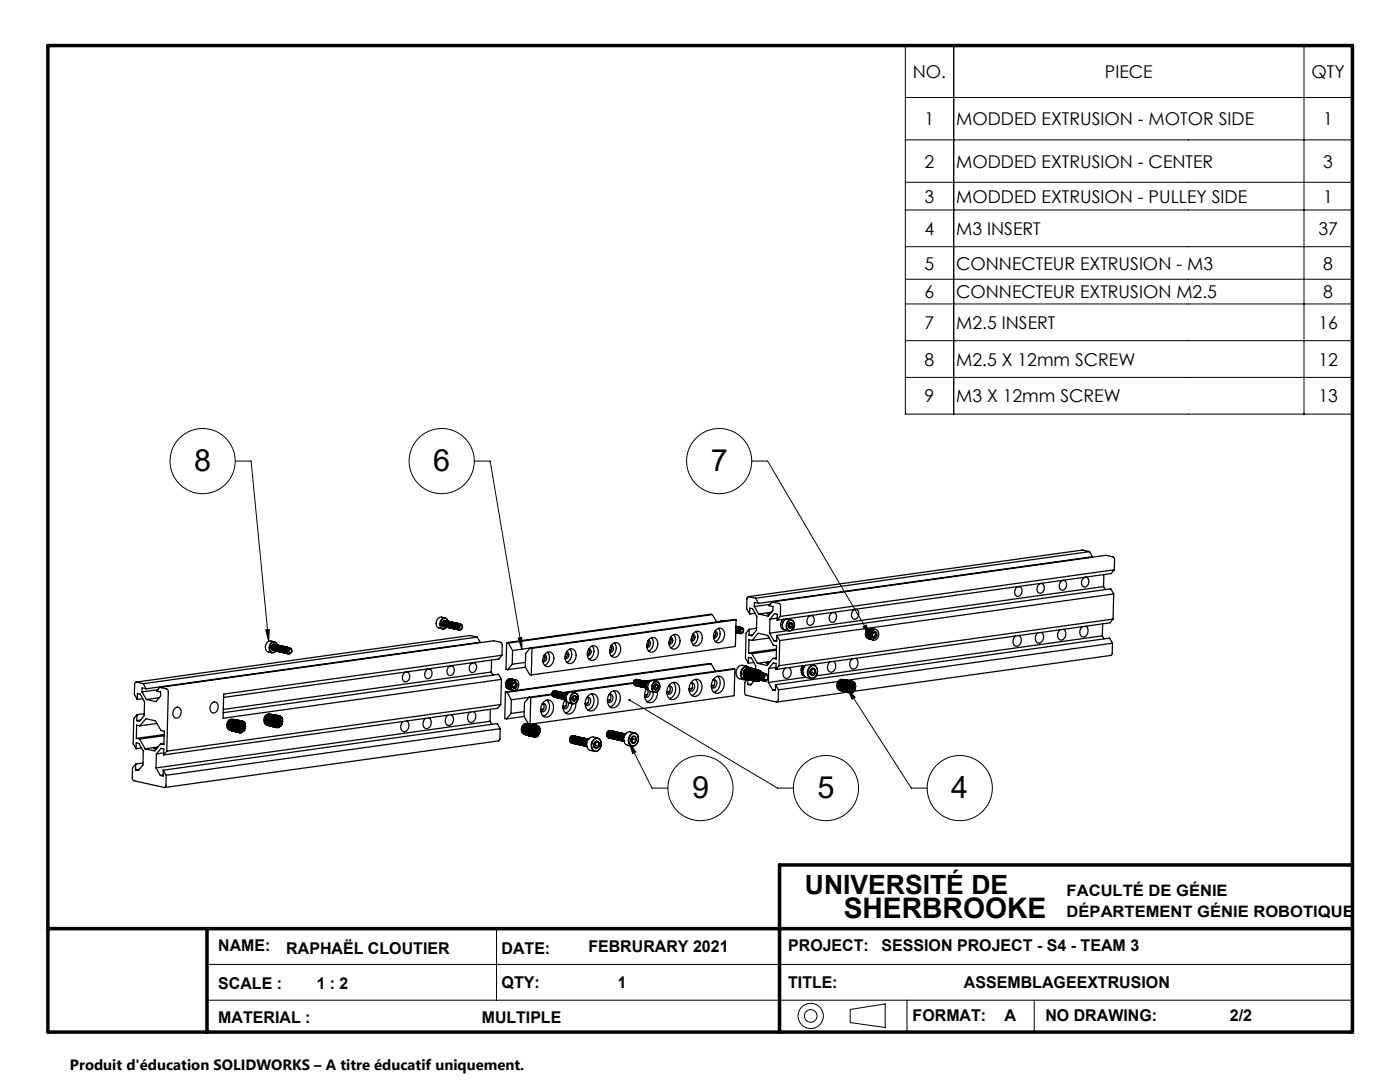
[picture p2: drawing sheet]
<svg xmlns="http://www.w3.org/2000/svg" width="279mm" height="216mm" viewBox="0 0 279 216" stroke-linecap="round" stroke-linejoin="round" font-family="sans-serif">
<defs><g id="words">
<g font-size="6.1">
<text x="38.7" y="94">8</text>
<text x="86.5" y="94">6</text>
<text x="141.8" y="94">7</text>
<text x="138.1" y="159.2">9</text>
<text x="163.1" y="159.2">5</text>
<text x="189.8" y="159.2">4</text>
</g>
<text font-size="5.6" x="168.4" y="183.2">SHERBROOKE</text>
<text font-size="5.3" x="160.6" y="178.4">UNIVERSITÉ DE</text>
<g font-size="3.5">
<text x="182.2" y="15.6">NO.</text>
<text x="220.5" y="15.6">PIECE</text>
<text x="261.7" y="15.6">QTY</text>
<text x="184.5" y="25">1</text>
<text x="190.8" y="25">MODDED EXTRUSION - MOTOR SIDE</text>
<text x="264.1" y="25">1</text>
<text x="184.5" y="33.5">2</text>
<text x="190.8" y="33.5">MODDED EXTRUSION - CENTER</text>
<text x="264.1" y="33.5">3</text>
<text x="184.5" y="40.5">3</text>
<text x="190.8" y="40.5">MODDED EXTRUSION - PULLEY SIDE</text>
<text x="264.1" y="40.5">1</text>
<text x="184.5" y="46.9">4</text>
<text x="190.8" y="46.9">M3 INSERT</text>
<text x="263.1" y="46.9">37</text>
<text x="184.5" y="53.8">5</text>
<text x="190.8" y="53.8">CONNECTEUR EXTRUSION - M3</text>
<text x="264.1" y="53.8">8</text>
<text x="184.5" y="59.5">6</text>
<text x="190.8" y="59.5">CONNECTEUR EXTRUSION M2.5</text>
<text x="264.1" y="59.5">8</text>
<text x="184.5" y="65.6">7</text>
<text x="190.8" y="65.6">M2.5 INSERT</text>
<text x="263.1" y="65.6">16</text>
<text x="184.5" y="73">8</text>
<text x="190.8" y="73">M2.5 X 12mm SCREW</text>
<text x="263.1" y="73">12</text>
<text x="184.5" y="80.3">9</text>
<text x="190.8" y="80.3">M3 X 12mm SCREW</text>
<text x="263.1" y="80.3">13</text>
</g>
<g font-size="3.2">
<text x="43.6" y="189.7">NAME:</text>
<text x="57.1" y="190.4">RAPHAËL CLOUTIER</text>
<text x="100.1" y="190.3">DATE:</text>
<text x="117.4" y="190">FEBRURARY 2021</text>
<text x="157.3" y="189.8">PROJECT:</text>
<text x="175.9" y="189.8">SESSION PROJECT - S4 - TEAM 3</text>
<text x="43.6" y="197.3">SCALE :</text>
<text x="63.2" y="197.3">1 : 2</text>
<text x="100.1" y="197.2">QTY:</text>
<text x="123.3" y="197.2">1</text>
<text x="157.3" y="197.2">TITLE:</text>
<text x="192.4" y="197.1">ASSEMBLAGEEXTRUSION</text>
<text x="182.1" y="203.8">FORMAT:</text>
<text x="200.5" y="203.8">A</text>
<text x="208.6" y="203.8">NO DRAWING:</text>
<text x="245.4" y="203.7">2/2</text>
<text x="43.6" y="204">MATERIAL :</text>
<text x="96.2" y="204">MULTIPLE</text>
</g>
<g font-size="3.1">
<text x="212.9" y="178.8">FACULTÉ DE GÉNIE</text>
<text x="212.9" y="183.1">DÉPARTEMENT GÉNIE ROBOTIQUE</text>
</g>
<text font-size="3" x="14" y="213.5">Produit d'éducation SOLIDWORKS – A titre éducatif uniquement.</text>
</g></defs>
<g fill="none" stroke="#000" stroke-width=".2">
<path d="M180.7 9.1h89.2v73.5h-89.2zM180.7 19.5h89.2M190.3 9.1v73.5M260.2 9.1v73.5M180.7 27.9h89.2M180.7 36.4h89.2M180.7 41.9h89.2M180.7 49.2h89.2M180.7 55.7h89.2M180.7 60.7h89.2M180.7 68h89.2M180.7 75.3h89.2"/>
<path d="M46.9 92h3.2l3.5 36M94.7 92h3.1l6.4 37.5M150 92h3.2l20.5 34.9M53 125.7l.7-.1-.1 2.4zM103.4 127.3l.7-.1 .1 2.3zM125.6 139.7l29.6 17.6h3.1M169.1 137.4l12.8 19.9h3.1M169.1 137.4l1.6 1.7-.6 .4zM172.2 125.1l.7-.4 .8 2.2zM125.5 148.1l4.6 9.2h3.2M125.5 148.1l1.4 1.9-.6 .4zM41.3 192.4h228.6"/>
<path d="M41.3 199.6h228.6M99.1 185.3v14.3M181 199.6v6.3M206.4 199.6v6.3M169.7 201.4l7-1.1v4.7l-7-1z"/>
<circle cx="40.4" cy="92" r="6.5"/>
<circle cx="88.2" cy="92" r="6.5"/>
<circle cx="143.5" cy="92" r="6.5"/>
<circle cx="139.8" cy="157.3" r="6.5"/>
<circle cx="164.8" cy="157.3" r="6.5"/>
<circle cx="191.5" cy="157.3" r="6.5"/>
<circle cx="161.8" cy="202.7" r="2.52"/>
<circle cx="161.8" cy="202.7" r="1.26"/>
</g>
<path d="M9.6 9.1h260.3v196.8h-260.3zM269.9 172.6h-114.3v33.3M9.6 185.3h260.3M41.3 185.3v20.6" fill="none" stroke="#000" stroke-width=".7"/>
<path d="M53 125.7l.7-.1-.1 2.4zM103.4 127.3l.7-.1 .1 2.3zM169.1 137.4l1.6 1.7-.6 .4zM172.2 125.1l.7-.4 .8 2.2zM125.5 139.5l.1 .2-.2-.1a.24 .24 0 0 0 .2 .3 .24 .24 0 0 0 .2-.3 .24 .24 0 0 0-.3-.1zM125.5 148.1l1.4 1.9-.6 .4z" fill="#000"/>
<g fill="none" stroke="#000" stroke-width=".25">
<path d="M150.8 119.4l-1.5-.3-.2 .2-.1 2.2 .6 1M150.8 119.4l.6 1M203 117.2a.77 .77 0 0 1 .9 .2 .77 .77 0 0 1 0 .9 .72 .72 0 0 1-.8 .7 .72 .72 0 0 1-.6-.9l.2-.7zM207.4 116.5a.77 .77 0 0 1 .9 .3 .77 .77 0 0 1 .1 .9 .72 .72 0 0 1-.8 .7 .72 .72 0 0 1-.7-.9l.3-.7zM211.9 115.9a.77 .77 0 0 1 .9 .2 .77 .77 0 0 1 0 1 .72 .72 0 0 1-.8 .7 .72 .72 0 0 1-.6-.9l.2-.7zM216.3 115.3a.76 .76 0 0 1 .9 .2 .76 .76 0 0 1 0 .9 .72 .72 0 0 1-.8 .7 .72 .72 0 0 1-.6-.8l.1-.4zM217.2 111.2v.1M217.4 110.1l-1.4-.3-66.7 9.3M217.4 110.1l.6 1-66.6 9.3M217.4 110.1l-66.6 9.3M220.2 117l-62.1 8.7M220.2 117l.4 .6"/>
<path d="M220.3 114.7l-.1 2.3M222.3 118.5l-66.7 9.3M222.3 118.5l-.2 5M222.3 118.5l-.6-1-66.7 9.3M222.4 113.7l-.1-2.4-.2-.2-1.4-.3-66.6 9.3M222.4 113.7l-66.7 9.3M222.4 113.7l-.6 .7-66.7 9.3M27.4 139.6v-1.2l.6 .1 .8 1.5v2.8l-1 1.1-.5-.1M28.3 138.1l.9 1.5M28.5 139.4l-1.1 .2M28.6 136.4l-1.5-.3-.2 .3-.1 2.1 .6 1.1M28.6 136.4l.6 1"/>
<path d="M29.2 137.4l-.8-.1-.1 .8M31.5 137.6l-3.2 .5M31.8 139.2l-2.6 .4M31.9 137.2l1.4 .3 .3 .4-.3 12M31.9 137.2l-.6 .7 .8 .2-.1 .8-.9 1.1-1.9-.4M54.5 129.8h.1M54.6 128.6a.69 .69 0 0 0 0 1.2M54.6 128.6h.1M54.6 128.6h.2a.64 .64 0 0 0-.7 .5 .64 .64 0 0 0 .4 .7l-.3-.2 .1-.7-.1 .1M54.7 129.8h.1M54.8 128.1l-.8-.2a1.18 1.18 0 0 0-1 .9 1.18 1.18 0 0 0 .5 1.3l.8 .2M54.8 129.9h.1"/>
<path d="M54.9 128.6h.1M55 129.9h.1M55 128.6h.1M55 128.6a.64 .64 0 0 0-.5 .6 .64 .64 0 0 0 .4 .7M55.1 129.9a.76 .76 0 0 1-1 .3 .76 .76 0 0 1-.4-.9 .92 .92 0 0 1 .4-1 .92 .92 0 0 1 1 0l.2 .4a.74 .74 0 0 0-.8-.6 .74 .74 0 0 0-.6 .8 .79 .79 0 0 0 .1 1 .79 .79 0 0 0 1.1 0M55.1 128.7a.58 .58 0 0 0-.8 .3 .58 .58 0 0 0 .3 .8h.1M55.2 128.7h.1M55.4 128.8a.58 .58 0 0 0-.8 .3 .58 .58 0 0 0 .3 .8h.1M55.4 130h.1M55.5 128.7h.1M55.6 128.8a.58 .58 0 0 0-.8 .3 .58 .58 0 0 0 .3 .8M55.6 128.8h.1"/>
<path d="M55.7 128.9a.58 .58 0 0 0-.8 .3 .58 .58 0 0 0 .4 .8M55.8 128.8h.1M55.9 128.9a.58 .58 0 0 0-.8 .3 .58 .58 0 0 0 .3 .8h.1M55.9 130.1h.1M55.9 128.8h.1M56 128.9a.58 .58 0 0 0-.8 .3 .58 .58 0 0 0 .4 .8M56.1 128.9h.1M56.2 129a.58 .58 0 0 0-.8 .3 .58 .58 0 0 0 .3 .8M56.2 128.9h.1M56.3 129a.58 .58 0 0 0-.8 .3 .58 .58 0 0 0 .4 .8M56.4 128.9h.1M56.5 129a.58 .58 0 0 0-.8 .3 .58 .58 0 0 0 .3 .8"/>
<path d="M56.5 129h.1M56.6 129.1a.58 .58 0 0 0-.8 .3 .58 .58 0 0 0 .4 .8M56.7 129h.1M56.8 129.1a.58 .58 0 0 0-.8 .3 .58 .58 0 0 0 .3 .8M56.8 129h.1M56.9 129.1a.58 .58 0 0 0-.8 .3 .58 .58 0 0 0 .4 .8M57 129.1h.1M57.1 129.2a.58 .58 0 0 0-.8 .3 .58 .58 0 0 0 .3 .8M57.1 129.1h.1M57.2 130l.1 .3 .3 .2M57.2 129.2a.58 .58 0 0 0-.8 .3 .58 .58 0 0 0 .4 .8M57.3 130.4h.1"/>
<path d="M57.3 129.1h.1M57.3 129.5a.6 .6 0 0 0-.1 .6 .6 .6 0 0 0 .5 .4M57.4 129.3a.58 .58 0 0 0-.8 .3 .58 .58 0 0 0 .3 .7h.1M57.4 130.4h.1M57.5 129.2a.64 .64 0 0 0-.6 .5 .64 .64 0 0 0 .4 .7M57.5 129.6v.3a.39 .39 0 0 1 .6-.4 .39 .39 0 0 1 .1 .7 .46 .46 0 0 1-.7 .1 .46 .46 0 0 1-.1-.6zM57.5 129.6l.1-.3a.34 .34 0 0 1 .6 .3M57.5 129.3a.58 .58 0 0 0-.8 .3 .58 .58 0 0 0 .4 .8M57.6 130.5h.1M57.6 129.2h.1M57.6 129.2a.64 .64 0 0 0-.5 .6 .64 .64 0 0 0 .3 .6M57.8 129.2h.1"/>
<path d="M80.8 134.2a.77 .77 0 0 1 .9 .2 .77 .77 0 0 1 0 1 .72 .72 0 0 1-.8 .7 .72 .72 0 0 1-.6-.9l.1-.4zM85.2 133.6a.77 .77 0 0 1 .9 .2 .77 .77 0 0 1 .1 .9 .72 .72 0 0 1-.8 .7 .72 .72 0 0 1-.7-.8l.1-.4zM88.3 124.2v-.1v.7l.3 .2M88.5 123.9l.3-.1a.64 .64 0 0 0-.5 .5 .64 .64 0 0 0 .3 .7 .63 .63 0 0 1-.4-.5 .63 .63 0 0 1 .3-.6zM88.6 123.8l.2 .1M88.8 125.1h.1M88.9 123.3l-.8-.2a1.18 1.18 0 0 0-1 1 1.18 1.18 0 0 0 .5 1.2l.8 .2M88.9 125.1h.1M88.9 123.8h.1M89.1 125.1h.1M89.1 123.9h.1M89.1 123.9a.64 .64 0 0 0-.5 .5 .64 .64 0 0 0 .3 .7"/>
<path d="M89.2 124a.58 .58 0 0 0-.8 .3 .58 .58 0 0 0 .3 .8h.1M89.2 125.2h.1M89.3 123.9h.1M89.4 125.2h.1M89.4 123.9a.73 .73 0 0 0-.8-.5 .73 .73 0 0 0-.7 .7 .79 .79 0 0 0 .1 1.1 .79 .79 0 0 0 1.1 0M89.4 123.9h.1M89.4 124a.78 .78 0 0 0-.8-.7 .78 .78 0 0 0-.8 .8 .84 .84 0 0 0 .2 1.2 .84 .84 0 0 0 1.1-.1M89.5 124.1a.58 .58 0 0 0-.8 .3 .58 .58 0 0 0 .3 .7h.1M89.5 125.2v.1M89.6 124h.1M89.6 124a.64 .64 0 0 0-.6 .5 .64 .64 0 0 0 .4 .7M89.6 124.1a.58 .58 0 0 0-.8 .3 .58 .58 0 0 0 .4 .8"/>
<path d="M89.7 125.3h.1M89.7 133a.77 .77 0 0 1 .9 .2 .77 .77 0 0 1 0 .9 .72 .72 0 0 1-.8 .7 .72 .72 0 0 1-.6-.9l.1-.3zM89.7 124h.1M89.8 125.3h.1M89.9 124h.1M89.9 124.2a.58 .58 0 0 0-.8 .3 .58 .58 0 0 0 .4 .7M90 125.3v.1M90 124.1h.1M90.1 124.2a.58 .58 0 0 0-.8 .3 .58 .58 0 0 0 .3 .8h.1M90.1 125.4h.1M90.2 124.1h.1M90.2 124.1a.64 .64 0 0 0-.6 .6 .64 .64 0 0 0 .4 .6"/>
<path d="M90.2 124.2a.58 .58 0 0 0-.8 .3 .58 .58 0 0 0 .4 .8M90.3 124.1h.1M90.3 124.2a.64 .64 0 0 0-.5 .5 .64 .64 0 0 0 .3 .7M90.5 124.2h.1M90.5 124.2a.64 .64 0 0 0-.6 .5 .64 .64 0 0 0 .4 .7M90.6 124.2h.1M90.8 124.2v.1M90.8 124.3a.64 .64 0 0 0-.6 .5 .64 .64 0 0 0 .4 .7M90.8 124.4a.58 .58 0 0 0-.8 .3 .58 .58 0 0 0 .4 .7M90.9 124.3h.1M91.1 124.3h.1M91.1 124.4a.58 .58 0 0 0-.8 .3 .58 .58 0 0 0 .4 .8"/>
<path d="M91.2 124.3v.1M91.3 125.3l.3 .4M91.3 124.5a.58 .58 0 0 0-.8 .3 .58 .58 0 0 0 .3 .7l.1 .1M91.3 125.7h.1M91.4 124.4h.1M91.4 124.7a.6 .6 0 0 0-.1 .6 .6 .6 0 0 0 .5 .4M91.4 124.5a.58 .58 0 0 0-.8 .3 .58 .58 0 0 0 .4 .8M91.5 124.4a.64 .64 0 0 0-.5 .6 .64 .64 0 0 0 .3 .6M91.5 124.8l.1 .3a.39 .39 0 0 1 .5-.3 .39 .39 0 0 1 .1 .6 .46 .46 0 0 1-.6 .2 .46 .46 0 0 1-.1-.7zM91.5 124.8l.2-.2a.35 .35 0 0 1 .6 .2M91.6 124.5a.58 .58 0 0 0-.8 .3 .58 .58 0 0 0 .3 .8h.1M91.7 124.4v.1"/>
<path d="M91.7 124.5a.64 .64 0 0 0-.6 .5 .64 .64 0 0 0 .4 .7M91.8 124.5h.1M94.1 132.3a.77 .77 0 0 1 .9 .3 .77 .77 0 0 1 0 .9 .72 .72 0 0 1-.8 .7 .72 .72 0 0 1-.6-.9l.1-.4zM95 128.3h.1M95.2 127.1l-1.4-.3-66.7 9.3M95.2 127.1l.6 1-66.6 9.3M95.2 127.1l-66.6 9.3M98 134.1l-53.4 7.5M98 134.1l.4 .6M98.1 131.7l-.1 2.4M100.1 135.6l-.2 5M100.1 135.6l-.6-1.1-55 7.7"/>
<path d="M100.2 130.7l-.1-2.3-.2-.2-1.4-.3-66.6 9.3M100.2 130.7l-55.6 7.8-.1 4.8 55.6-7.7M100.2 130.7l-.6 .8-55 7.7M100.9 138.1l-.2 5.3 .4 .1M100.9 138.1h.3M101.1 136.7h.1M101.1 136.5h.1M101.1 136.5v.1M101.1 136.5l.3 .3M101.1 136.7l.3 .3M101.1 136.6l.3 .2M101.1 136.6v.1"/>
<path d="M101.1 136.7v.2M101.1 128.2l-.1 5.4h.3M101.1 128.2l.3 .1M101.1 136.9l.3 .2M101.1 136.9h.1M101.1 136.3h.1M101.1 136.3v.1M101.1 136.3l.3 .3M101.1 136.4l.3 .3M101.1 136.4v.1M101.1 136.9l.4 .3M101.1 136.9l.1 .1"/>
<path d="M101.1 137h.1M101.1 137l.1 .1M101.2 137l.3 .3M101.2 136.2l-.1 .1M101.2 136.2l.2 .3M101.2 136.2h.1M101.2 137.1v.1M101.2 137.1l.3 .2M101.2 136.2l.2 .2M101.2 138.1l.9 1.5M101.2 137.2l.4 .2M101.2 136v.2"/>
<path d="M101.2 136l.2 .3M101.2 136h.1M101.2 136l.3 .3M101.2 137.2l.1 .1M101.3 136l.1 .3M101.3 137.3l.4 .2M101.3 137.3h.1M101.3 135.9v.1M101.3 135.9l.2 .2M101.3 135.9h.1M101.3 137.3l.1 .1M101.3 136.7l.1 .1"/>
<path d="M101.3 135.8l.2 .3M101.4 136.7v.1M101.4 136.8h.1M101.4 136.8v.2M101.4 136.6h.1M101.4 136.5v.1M101.4 137.4l.4 .1M101.4 137h.1M101.4 136.6v.1M101.4 137.4h.1M101.4 136.4v.1M101.4 137v.1"/>
<path d="M101.4 135.8h-.1M101.4 135.8l.2 .2M101.4 136.5h.1M101.4 135.8h.1M101.4 135.7l.2 .3M101.4 136.3v.1M101.4 137.4l.4 .2M101.4 137.1l.1 .1M101.4 136.3h.1M101.4 128.3l.9 1.5M101.5 135.7l.1 .2M101.5 135.7h-.1"/>
<path d="M101.5 137.2v.1M101.5 136.3h-.1M101.5 136.1l-.1 .2M101.5 137.3h.1M101.5 136.1h.1M101.5 137.3l.1 .1M101.5 135.7h.1M101.5 135.7l.2 .1M101.5 136.8l.4 .3M101.5 136.8h.1M101.5 135.6a1.21 1.21 0 0 0-.3 1.5M101.5 136.8l.4 .4"/>
<path d="M101.5 136.7l.4 .3M101.5 136.7v.1M101.5 135.6l.2 .2M101.5 136.6l.4 .3M101.5 136.6h.1M101.6 136.8h.1M101.6 136.8h-.1M101.6 137l.3 .3M101.6 137l.4 .4M101.6 136.5l.2 .3M101.6 136.5l-.1 .1M101.6 136.6l-.1 .1"/>
<path d="M101.6 136.6l.2 .2M101.6 136l-.1 .1M101.6 135.6l.1 .2M101.6 135.6h-.1M101.6 136.4l.3 .4M101.6 136.4h.1M101.6 137h.1M101.6 137.4h.1M101.6 136h.1M101.6 137.2l.4 .2M101.6 137.2l.4 .3M101.6 136.3l.3 .3"/>
<path d="M101.6 136.3v.1M101.6 137.1v.1M101.6 137.4l.1 .1M101.6 136.2h.1M101.6 136.3l.3 .3zM101.6 136.3h.1M101.7 135.6h-.1M101.7 135.6l.1 .1M101.7 135.6h.1M101.7 135.8l-.1 .1M101.7 135.8h.1M101.7 137.3l.3 .2"/>
<path d="M101.7 137.3l.4 .2M101.7 136.1l.2 .4M101.7 136.1l-.1 .1M101.7 137.3h.1M101.7 137.5h.1M101.7 135.5l.1 .2M101.7 136.1l.2 .3M101.7 136.1h.1M101.7 136.1l.3 .3M101.8 137.4l.3 .2M101.8 137.4v.1M101.8 137.4h.1"/>
<path d="M101.8 136l.2 .3M101.8 136l-.1 .1M101.8 136h.1M101.8 135.7l-.1 .1M101.8 135.7h.1M101.8 135.5h-.1M101.8 135.5l.1 .1M101.8 135.5l.1 .2M101.8 136l.2 .2zM101.8 137.6l-.3-.1 .4 .1M101.8 135.5a1.02 1.02 0 0 0-.9 .8 1.02 1.02 0 0 0 .5 1.1M101.8 137.5l.4 .1"/>
<path d="M101.8 135.5l.2 .1M101.8 135.5h.1M101.8 137.5v.1M101.8 137.5h.1M101.8 137.6h.1M101.9 137.5h.1M101.9 137.5l.3 .1h-.3M101.9 137.5v.1M101.9 135.9l.2 .2M101.9 135.9h-.1M101.9 135.5a1.03 1.03 0 0 0-1 .8 1.03 1.03 0 0 0 .5 1.1M101.9 135.9h.1"/>
<path d="M101.9 137.6h.1M101.9 135.8l.2 .3M101.9 135.8v.1M101.9 135.6l-.1 .1M101.9 135.6v.1M102 137.6h.1M102 135.5h.2M102 135.5h-.1M102 135.5l.1 .1M102 137.6h.2M102 137.6l.3 .1M102 135.7l.2 .3"/>
<path d="M102 135.7l-.1 .1M102 135.7v.1M102 135.6h.1M102 135.7l.2 .2-.2-.1M102 135.6h-.1M102.1 139.6l-.1 2.8M102.1 135.6h.1M102.1 135.7l.2 .2zM102.1 135.7h-.1M102.1 135.7h.1M102.2 135.6l.1 .2M102.2 135.5l-.1 .1"/>
<path d="M102.2 135.5h.1M102.2 135.5v.1M102.2 135.5h-.1h.2M102.2 132.5l-.9 1.1M102.2 135.6l.2 .2M102.2 135.6h.1M102.2 135.6l.1 .1M102.3 135.6l.1 .2M102.3 135.6l.1 .1M102.3 135.6h.1M102.3 129.8l-.1 2.7M102.3 135.5v.1"/>
<path d="M102.3 135.6a1.06 1.06 0 0 0-.9 .8 1.06 1.06 0 0 0 .5 1.1M102.4 135.6l.2 .1M102.4 135.6h.1M102.5 135.8a.84 .84 0 0 1 .9 .2 .84 .84 0 0 1 .1 1 .78 .78 0 0 1-.9 .8 .78 .78 0 0 1-.7-1l.1-.4zM102.5 135.6h.1M102.5 136.2a.44 .44 0 0 1 .6 .6 .44 .44 0 0 1-.8 .1v-.2l.1 .5 .4 .1a.57 .57 0 0 1-.6-.4 .57 .57 0 0 1 .3-.7zM102.6 135.6h.1M102.6 136.1a.61 .61 0 0 1 .7 .6 .61 .61 0 0 1-.6 .6 .64 .64 0 0 1-.5-.5 .64 .64 0 0 1 .4-.7zM102.7 136.2a.5 .5 0 0 1 .2 .5 .5 .5 0 0 1-.5 .4 .46 .46 0 0 0 .5-.4 .46 .46 0 0 0-.4-.5l-.1 .1M102.8 136.1a.67 .67 0 0 1 .3 .6 .67 .67 0 0 1-.5 .6M102.8 137.3h-.2M103 135.6a1.12 1.12 0 0 0-1.1 .9 1.12 1.12 0 0 0 .6 1.3"/>
<path d="M104.9 133.1l-3.6 .5M104.9 132.2l-2.7 .3M105.6 139.1l-3.5 .5M105.6 139.1l-.9 1.1-.1 2.7M105.6 139.1l.3 .1M105.8 129.3l-3.5 .5M105.8 129.3l-.9 1.1-.1 2.7 .9 1.5 .3 .1M105.8 129.3l.4 .1M105.9 139.2l-.1 5.2M106.2 129.4l-.2 5.3M108.6 130.7a.88 .88 0 0 1-.3 1.3M108.6 131.6l-.3 .1"/>
<path d="M108.7 130.6a.74 .74 0 0 1 .4 .9 .74 .74 0 0 1-.8 .6M108.9 130.4a1.01 1.01 0 0 1 1.2-.1 1.01 1.01 0 0 1 .4 1.1 1.33 1.33 0 0 1-1.7 1.5 1.75 1.75 0 0 1 .1-2.5zM109.1 139.7a2.03 2.03 0 0 1-.7 3.2M109.3 130.1a1.78 1.78 0 0 1-.6 2.7M110.1 138.5l-4.5 .6M110.1 138.6l-4.2 .6M110.4 137.9l.5 .1a.59 .59 0 0 0-.8 .3 .59 .59 0 0 0 .4 .8h-.1a.72 .72 0 0 1 0-1.2zM110.5 139.1h.1M110.6 139.1h.1M110.8 139.1h.1M110.8 137.9a.64 .64 0 0 0-.5 .5 .64 .64 0 0 0 .3 .7M110.8 137.9h.1"/>
<path d="M111 137.9h.1M111 137.9a.64 .64 0 0 0-.5 .6 .64 .64 0 0 0 .3 .6M111.1 139.2h.1M111.1 137.9a.65 .65 0 0 0-.5 .6 .65 .65 0 0 0 .4 .7M111.1 137.9h.1M111.3 139.2h.1M111.3 138h.1M111.3 138a.64 .64 0 0 0-.5 .5 .64 .64 0 0 0 .3 .7M111.4 139.3h.1M111.4 138a.64 .64 0 0 0-.5 .6 .64 .64 0 0 0 .4 .6M111.4 138h.1M111.6 139.3h.1"/>
<path d="M111.6 138a.64 .64 0 0 0-.6 .6 .64 .64 0 0 0 .4 .7M111.6 138h.1M111.6 138.1a.64 .64 0 0 0-.5 .5 .64 .64 0 0 0 .3 .7M111.7 139.3h.1M111.7 138.1a.64 .64 0 0 0-.5 .5 .64 .64 0 0 0 .4 .7M111.7 138.1h.1M111.9 139.4h.1M111.9 138.1h.1M111.9 138.1a.64 .64 0 0 0-.5 .6 .64 .64 0 0 0 .3 .6M112 139.4h.1M112.1 138.2a.64 .64 0 0 0-.6 .5 .64 .64 0 0 0 .4 .7M112.1 138.1h.1"/>
<path d="M112.2 139.4h.1M112.2 138.2h.1M112.2 138.2a.64 .64 0 0 0-.5 .5 .64 .64 0 0 0 .3 .7M112.2 138.3h.3a.64 .64 0 0 0-.5 .5 .64 .64 0 0 0 .3 .7 .72 .72 0 0 1-.1-1.2zM112.3 139.5h.1M112.4 138.2a.64 .64 0 0 0-.6 .6 .64 .64 0 0 0 .4 .6M112.4 138.2h.1M112.5 139.5h.1M112.5 138.2h.1M112.6 139.5v.1M112.7 138.3a.65 .65 0 0 0-.6 .5 .65 .65 0 0 0 .4 .7M112.8 139.6h.1"/>
<path d="M112.8 139.7a1.88 1.88 0 0 0 .5 2.8 1.8 1.8 0 0 0 1.6-2.2M112.8 139.8a.98 .98 0 0 1-.4 1.5M112.8 138.3h.1M112.8 138.3a.64 .64 0 0 0-.5 .6 .64 .64 0 0 0 .3 .6M112.9 139.6h.1M113 138.4a.64 .64 0 0 0-.6 .5 .64 .64 0 0 0 .4 .7M113 138.3h.1M113 130.1a.88 .88 0 0 1-.2 1.2M113.1 139.8h-.4M113.1 131l-.3 .1M113.1 130a.74 .74 0 0 1 .4 .9 .74 .74 0 0 1-.7 .5M113.1 138.4a.64 .64 0 0 0-.5 .5 .64 .64 0 0 0 .3 .7"/>
<path d="M113.1 138.4h.1M113.3 138.4a.64 .64 0 0 0-.6 .6 .64 .64 0 0 0 .4 .6M113.3 138.4h.1M113.4 129.7a1.01 1.01 0 0 1 1.2-.1 1.01 1.01 0 0 1 .4 1.2 1.33 1.33 0 0 1-1.7 1.5 1.75 1.75 0 0 1 .1-2.6zM113.7 138.1l-1.2 .2M113.7 129.5a1.78 1.78 0 0 1-.6 2.7M114.2 139.7l.4 .2M114.2 139.1v.6M114.3 138.4a.86 .86 0 0 1 1 .2 .86 .86 0 0 1 0 1.1 .81 .81 0 0 1-.9 .7 .81 .81 0 0 1-.7-.9l.3-.9zM114.3 138.4a.81 .81 0 0 1 1 .3 .81 .81 0 0 1 0 .9 .76 .76 0 0 1-.8 .8 .76 .76 0 0 1-.7-.9l.3-.8zM114.5 139.5l-.3 .2M114.5 139.5l.5 .1"/>
<path d="M114.6 138.8l-.4 .3M114.6 138.8l.4 .2M114.8 138.2l-.7-.1a1.18 1.18 0 0 0-1.1 .9 1.18 1.18 0 0 0 .6 1.3l.7 .1M115 139.6l-.4 .3M115 139v.6M115 139l-.5-.1v.6M117.1 139.2a.79 .79 0 0 1 .8 .6 .79 .79 0 0 1-.4 .9 .49 .49 0 0 1-.7-.1M117.2 139.1a.98 .98 0 0 1-.3 1.6M117.4 138.8a1.13 1.13 0 0 1 1.3-.3 1.13 1.13 0 0 1 .7 1.2 1.79 1.79 0 0 1-1.7 2.2 1.83 1.83 0 0 1-.3-3.1zM117.5 129.5a.88 .88 0 0 1-.3 1.2M117.5 130.4h-.3M117.5 129.4a.74 .74 0 0 1 .5 .8 .74 .74 0 0 1-.8 .6"/>
<path d="M117.8 129.1a1.01 1.01 0 0 1 1.2-.1 1.01 1.01 0 0 1 .4 1.2 1.33 1.33 0 0 1-1.7 1.5 1.75 1.75 0 0 1 .1-2.6zM118 138.4a2.02 2.02 0 0 1-.7 3.3M118.2 128.9a1.78 1.78 0 0 1-.6 2.7M121.5 138.6a.79 .79 0 0 1 .9 .6 .79 .79 0 0 1-.5 .9 .49 .49 0 0 1-.7-.1M121.7 138.5a.98 .98 0 0 1-.4 1.6M121.8 139.6l-.6 .1M121.8 138.2a1.13 1.13 0 0 1 1.3-.3 1.13 1.13 0 0 1 .7 1.2 1.79 1.79 0 0 1-1.6 2.1 1.83 1.83 0 0 1-.4-3zM121.9 128.9a.88 .88 0 0 1-.2 1.2M122 129.8h-.3M122 128.8a.74 .74 0 0 1 .4 .8 .74 .74 0 0 1-.7 .6M122.2 128.5a1.01 1.01 0 0 1 1.3-.1 1.01 1.01 0 0 1 .4 1.1 1.33 1.33 0 0 1-1.7 1.6 1.75 1.75 0 0 1 0-2.6zM122.5 137.8a2.02 2.02 0 0 1-.7 3.3"/>
<path d="M122.6 128.3a1.78 1.78 0 0 1-.6 2.6M126.4 136.2l-14.1 2M126.4 136.3l-12.4 1.8M126.9 136.8h.1M127.2 135.6a.65 .65 0 0 0-.6 .5 .65 .65 0 0 0 .3 .7M127.2 135.7a.59 .59 0 0 0-.8 .3 .59 .59 0 0 0 .4 .8 .63 .63 0 0 1-.4-.7 .63 .63 0 0 1 .6-.5l.2 .2M127.3 135.6a.64 .64 0 0 0-.5 .6 .64 .64 0 0 0 .3 .7 .64 .64 0 0 1-.4-.7 .64 .64 0 0 1 .6-.6M127.4 136.9h.1M127.4 136.9a.64 .64 0 0 1-.4-.7 .64 .64 0 0 1 .6-.5 .64 .64 0 0 0-.5 .5 .64 .64 0 0 0 .3 .7M127.5 135.7a.65 .65 0 0 0-.6 .5 .65 .65 0 0 0 .4 .7M127.6 135.8h.3a.64 .64 0 0 0-.5 .5 .64 .64 0 0 0 .3 .7 .66 .66 0 0 1-.1-1.2zM127.7 135.7a.65 .65 0 0 0-.5 .6 .65 .65 0 0 0 .4 .7"/>
<path d="M127.7 135.7h.1M127.8 137h.1M128.1 135.8a.65 .65 0 0 0-.6 .5 .65 .65 0 0 0 .3 .7M128.2 135.8a.64 .64 0 0 0-.5 .6 .64 .64 0 0 0 .3 .7 .64 .64 0 0 1-.4-.7 .64 .64 0 0 1 .6-.6M128.3 137.1a.64 .64 0 0 1-.4-.7 .64 .64 0 0 1 .6-.5 .64 .64 0 0 0-.5 .6 .64 .64 0 0 0 .3 .6M128.4 135.9a.65 .65 0 0 0-.6 .5 .65 .65 0 0 0 .3 .7M128.5 137.2h.1M128.5 136h.3a.65 .65 0 0 0-.5 .5 .65 .65 0 0 0 .3 .7h-.1a.72 .72 0 0 1 0-1.2zM128.6 137.2h.1M128.7 135.9a.65 .65 0 0 0-.6 .6 .65 .65 0 0 0 .4 .7M128.8 137.2h.1M128.9 137.3h.1"/>
<path d="M128.9 136a.64 .64 0 0 0-.5 .5 .64 .64 0 0 0 .4 .7M128.9 136h.1M129.1 137.3h.1M129.1 137.4a1.88 1.88 0 0 0 .5 2.8 1.8 1.8 0 0 0 1.6-2.2M129.1 137.5a.98 .98 0 0 1-.4 1.6M129.1 136a.64 .64 0 0 0-.5 .6 .64 .64 0 0 0 .3 .7M129.1 136h.1M129.2 137.3h.1M129.2 138.6h-.6M129.2 136.1a.64 .64 0 0 0-.5 .5 .64 .64 0 0 0 .4 .7M129.3 136.1h.1M129.3 127.8a.88 .88 0 0 1-.2 1.3"/>
<path d="M129.3 137.5h-.4M129.4 128.7l-.3 .1M129.4 127.8a.74 .74 0 0 1 .4 .8 .74 .74 0 0 1-.7 .6M129.4 136.1a.64 .64 0 0 0-.5 .5 .64 .64 0 0 0 .3 .7M129.4 136.1h.1M129.4 136.1a.64 .64 0 0 0-.5 .6 .64 .64 0 0 0 .3 .6M129.6 136.1a.64 .64 0 0 0-.6 .6 .64 .64 0 0 0 .4 .7M129.6 136.1h.1M129.6 127.5a1.01 1.01 0 0 1 1.3-.1 1.01 1.01 0 0 1 .4 1.1 1.33 1.33 0 0 1-1.7 1.5 1.75 1.75 0 0 1 0-2.5zM129.7 137.9a.78 .78 0 0 1-.1 .9 .78 .78 0 0 1-.9 .2l-.1-.1M130 135.8l-1.2 .2M130 127.2a1.78 1.78 0 0 1-.6 2.7"/>
<path d="M130.4 138.1a1.91 1.91 0 0 1-1.2 1.9M130.5 137.4l.4 .2M130.5 136.8v.6M130.6 136.1a.86 .86 0 0 1 1 .2 .86 .86 0 0 1 0 1.1 .81 .81 0 0 1-.9 .8 .81 .81 0 0 1-.7-1l.1-.4zM130.6 136.2a.81 .81 0 0 1 1 .2 .81 .81 0 0 1 0 1 .76 .76 0 0 1-.8 .7 .76 .76 0 0 1-.7-.9l.1-.4zM130.8 137.2l-.3 .2M130.8 137.2l.5 .1M130.9 136.5l-.4 .3M130.9 136.5l.4 .2M131.1 136l-.7-.2a1.18 1.18 0 0 0-1.1 .9 1.18 1.18 0 0 0 .6 1.3l.7 .2M131.3 137.3l-.4 .3M131.3 136.7v.6"/>
<path d="M131.3 136.7l-.5-.1v.6M133.4 136.9a.79 .79 0 0 1 .8 .6 .79 .79 0 0 1-.4 .9 .49 .49 0 0 1-.7-.1M133.5 136.9a.98 .98 0 0 1-.3 1.5M133.7 137.9l-.6 .1M133.7 136.5a1.13 1.13 0 0 1 1.3-.2 1.13 1.13 0 0 1 .7 1.1 1.79 1.79 0 0 1-1.7 2.2 1.83 1.83 0 0 1-.3-3.1zM133.8 127.2a.88 .88 0 0 1-.3 1.2M133.8 128.1l-.3 .1M133.8 127.1a.74 .74 0 0 1 .4 .9 .74 .74 0 0 1-.7 .5M134.1 126.8a1.01 1.01 0 0 1 1.2-.1 1.01 1.01 0 0 1 .4 1.2 1.33 1.33 0 0 1-1.7 1.5 1.75 1.75 0 0 1 .1-2.6zM134.3 136.2a2.02 2.02 0 0 1-.7 3.2M134.5 126.6a1.78 1.78 0 0 1-.6 2.7M137.8 136.3a.79 .79 0 0 1 .9 .6 .79 .79 0 0 1-.5 .9 .49 .49 0 0 1-.7-.1"/>
<path d="M138 136.3a.98 .98 0 0 1-.4 1.5M138.1 137.3l-.6 .1M138.1 135.9a1.13 1.13 0 0 1 1.3-.3 1.13 1.13 0 0 1 .7 1.2 1.79 1.79 0 0 1-1.7 2.2 1.83 1.83 0 0 1-.3-3.1zM138.2 126.6a.88 .88 0 0 1-.2 1.2M138.3 127.5h-.4M138.3 126.5a.74 .74 0 0 1 .4 .8 .74 .74 0 0 1-.7 .6M138.5 126.2a1.01 1.01 0 0 1 1.2-.1 1.01 1.01 0 0 1 .5 1.2 1.33 1.33 0 0 1-1.7 1.5 1.75 1.75 0 0 1 0-2.6zM138.8 135.6a2.02 2.02 0 0 1-.8 3.2M138.9 126a1.78 1.78 0 0 1-.6 2.7M141.9 132.5l-.3-.1-40.7 5.7M141.9 132.5l-40.7 5.6M141.9 132.5l.9 1.4"/>
<path d="M142.2 122.6h-.4l-40.7 5.6M142.2 122.6l-40.8 5.7M142.2 122.6l.8 1.5M142.3 135.7a.79 .79 0 0 1 .8 .6 .79 .79 0 0 1-.4 .9 .48 .48 0 0 1-.7-.1M142.4 135.6a.98 .98 0 0 1-.3 1.6M142.6 136.7l-.6 .1M142.6 135.3a1.13 1.13 0 0 1 1.3-.3 1.13 1.13 0 0 1 .6 1.2 1.79 1.79 0 0 1-1.6 2.1 1.83 1.83 0 0 1-.3-3zM142.7 126a.88 .88 0 0 1-.3 1.2M142.7 126.9h-.3M142.7 125.9a.74 .74 0 0 1 .4 .8 .74 .74 0 0 1-.7 .6M143 125.6a1.01 1.01 0 0 1 1.2-.1 1.01 1.01 0 0 1 .4 1.2 1.33 1.33 0 0 1-1.7 1.5 1.75 1.75 0 0 1 .1-2.6zM143.2 134.9a2.02 2.02 0 0 1-.7 3.3"/>
<path d="M143.4 125.4a1.78 1.78 0 0 1-.6 2.6M144.5 123.9l-.5-.1-.4 .2M146.7 133.5l-16.4 2.3M146.7 133.5l-.4-.1-17.7 2.5M146.7 133.5l-.2 5.3-40.5 5.7M146.8 126.2h.2M146.9 126.1l.2 .2M146.9 125l.3 .1M146.9 125h.1M146.9 125.1l.2-.1 .3 .2M146.9 124.9v.1M146.9 125l.2 .1"/>
<path d="M146.9 123.7l-.1 5.3-40.8 5.7M146.9 123.7l-40.7 5.7M146.9 123.7l-.3-.1-40.8 5.7M147 126.3h.1M147 125h.1M147.2 125h.1M147.3 125.1h.1M147.4 125.9l.1 .4 .2 .1M147.4 126.4h.1M147.5 125.1h.1M147.5 125.4a.6 .6 0 0 0-.1 .6 .6 .6 0 0 0 .5 .4M147.5 125.2l-.3-.1-.3 .3"/>
<path d="M147.6 126.4h.1M147.6 125.1a.64 .64 0 0 0-.5 .6 .64 .64 0 0 0 .3 .6M147.6 125.5l.1 .3a.39 .39 0 0 1 .5-.3 .39 .39 0 0 1 .1 .6 .46 .46 0 0 1-.6 .2 .46 .46 0 0 1-.1-.7zM147.6 125.5l.2-.2a.34 .34 0 0 1 .6 .2M147.7 125.2a.58 .58 0 0 0-.8 .3 .58 .58 0 0 0 .3 .8h.1M147.7 126.4h.1M147.8 125.2h.1M147.8 125.2a.64 .64 0 0 0-.6 .5 .64 .64 0 0 0 .4 .7M147.9 125.2h.1M148.4 134.6v.2M148.4 134.6l.1 .1M148.4 134.9h.1"/>
<path d="M148.4 134.9l.2 .1M148.4 134.2l.1 .2M148.6 135.2h.1M148.5 133.8l-.1 .7M148.6 133.8v.2M148.7 135.2h-.1M148.7 133.6v.1a.93 .93 0 0 0-.3 1.2M148.8 133.5l-.1 .3M148.9 135.4h-.2M149 135.6h.1M149 133.3h.1M149 133.3v.1"/>
<path d="M149.1 134.9h.1M149.1 134.9l-.1 .7M149.1 134.5l.1 .2-.1 .2M149.1 134.5l-.4 .9M149.1 134.9l.1 .1-.1 .2M149.1 134.5h.1M149.1 133l-.9-.2a1.45 1.45 0 0 0-1.3 1.1 1.45 1.45 0 0 0 .7 1.5l.9 .2M149.1 135.6l-.5 .5v2.2l.3 .4 6.1 1.4 .3-.3 .1-2.2M149.1 135.2h.1M149.1 135.2l.1 .4M149.1 135.4l-.1 .2M149.1 134.2l.1 .2-.1 .1"/>
<path d="M149.1 134.2l-.5 1M149.1 135.2l.2 .1v.2M149.1 134.2h.1M149.2 134.1l-.7 1.1M149.2 135.6h.1M149.2 134.6l.5 .8 .5 .4M149.2 134.6l.5 .8 .6 .4M149.2 135l.6 .6 .7 .3M149.2 135l.7 .7 .6 .2M149.3 135.6l-.1 1M149.3 133.2l.6 .1h-.9M149.3 133.2l-.1 .2"/>
<path d="M149.3 133.2l.4 .1M149.3 134.3l.3 .7 .4 .5M149.3 134.3l.3 .8 .4 .5M149.3 135.5h.1M149.3 135.5l.1 .1M149.3 135.4h.1M149.3 133.8v.3h-.1M149.3 133.8l-.5 .5-.4 .6M149.3 135.5h.2v.2M149.3 133.8h.1M149.3 133.8l-.6 .5-.3 .6M149.3 134.8l-.1 .2"/>
<path d="M149.3 135.3l1 .5M149.3 134.5l-.1 .1M149.4 132.4v-1.2l.5 .1 .9 1.5v.7M149.4 135.7h.1M149.4 135.1l-.1 .2M149.4 130.3l.7 .1M149.4 134.2l-.1 .1M149.4 133.9l.2 .8 .3 .5M149.4 133.9l.2 .8 .3 .6M149.5 133.2a1.09 1.09 0 0 0-1.2 .1 1.09 1.09 0 0 0-.4 1.1 .92 .92 0 0 0 1 1.2M149.5 133.3h-.5M149.5 135.7h.1"/>
<path d="M149.5 125.6v1.1M149.5 125.6l-.6 .7-.1 5 .6 1.1M149.5 135.6l.4 .2M149.5 135.6l.5 .1M149.5 135.5v.1M149.5 133.6v.2h-.2M149.5 133.6h.1M149.5 133.6l-.6 .3-.5 .7M149.5 133.2a1.03 1.03 0 0 0-1.1-.1 1.03 1.03 0 0 0-.6 1 1.04 1.04 0 0 0 .1 1.1 1.04 1.04 0 0 0 1.1 .4M149.6 133.2l.1 .1M149.6 135.7h.1M149.6 135.7h-.1"/>
<path d="M149.6 133.9h-.2M149.6 122.5v-1.2l.6 .2 .8 1.5v2.8l-1 1.1-.5-.2M149.7 133.7l.2 1.2M149.7 133.7l-.1 .7 .3 .6M149.8 133.4l-.1 .2h-.2M149.8 133.4l-.7 .2-.7 .6M149.8 133.4h.1M149.8 133.4l.1 .1M149.8 133.4l-.8 .3-.6 .5M149.8 133.6a1.24 1.24 0 0 0-.4 1.7M149.9 134.9v.1M149.9 135l.2 .2h-.2"/>
<path d="M149.9 133.5v1.1M149.9 133.5l-.1 .2h-.1M149.9 134.6l.2 .3h-.2M149.9 135.2v.1M149.9 134.5v.1M149.9 133.5v1M149.9 133.5h.1M149.9 133.5l.1 .1M149.9 135.3l.3 .2h-.2M149.9 133.4l-1.1 .1M150 136.5l-.8 .1M150 134.2l.1 .4-.2-.1"/>
<path d="M150 135.5v.1M150 134.2h.1M150 135.6l.4 .1-.2 .1M150.1 130.4l1.1 2M150.1 135.8h.1M150.1 133.4h.1M150.1 133.4l-.2 .1M150.1 133.4h-.7l-.8 .4M150.1 133.4l-.5-.1-.8 .2M150.1 133.4a2.06 2.06 0 0 0-1.5 .4M150.1 133.4h.2M150.1 127.8l1.2-1.4 1.9 .4 1.1 1.9 .7 .2-.1 2.6-.6-.1"/>
<path d="M150.1 127.8l-.6-.2-.1 2.7M150.1 133.4l-.1 .8M150.2 133.7l.1 .1M150.2 133.9v.4l-.2-.1M150.2 134.2l-.1 .1M150.2 133.4l-.2 .8M150.2 133.4h-.1M150.2 133.4l.1 .2M150.2 133.4l.1 .1M150.2 135.8h.1M150.2 133.9h.1M150.2 126.6l-.7 .1"/>
<path d="M150.3 135.8h.1M150.3 133.4l-.1 .5M150.3 133.4l-.1 .1M150.4 133.4h.1M150.4 133.7v.3l-.2-.1M150.4 133.5l-.2 .4M150.4 132.2l-1 .2M150.4 133.5l.1 .1M150.5 135.9h.1M150.5 133.7h-.1M150.5 133.6h.1M150.5 135.9l-.7 .8-.6-.1"/>
<path d="M150.5 121l.9 1.5M150.6 133.5l-.2 .2M150.6 133.5l-.1 .2M150.6 135.9h.1M150.6 135.8h.1M150.6 135.8l-.1 .1M150.6 135.8h-.3M150.7 133.6l-.1 .2-.1-.1M150.7 122.4l-1.1 .1M150.7 135.8l-.2 .1M150.7 135.9h.1M150.7 133.6h.1"/>
<path d="M150.7 133.6l.1 .1M150.8 133.5l-.1 .1M150.8 134.7l.2 .7M151 125.4l-1.5 .2M151 133.6l-.2 .1M151 133.6v.1h.2M151 133.6h.1M151.1 133.7a1.09 1.09 0 0 0-1 .9 1.09 1.09 0 0 0 .5 1.2M151.1 133.7h.1M151.1 133.9a.66 .66 0 0 1 1 .4 .77 .77 0 0 0-.9-.5 .77 .77 0 0 0-.6 .8 .83 .83 0 0 0 .1 1 .83 .83 0 0 0 1.1 .1 .74 .74 0 0 1-.9 .1 .74 .74 0 0 1-.4-.8l.1-.4zM151.2 135.6h.1a.75 .75 0 0 1-.5-.8 .75 .75 0 0 1 .7-.6 .76 .76 0 0 0-.7 .6 .76 .76 0 0 0 .5 .9l.1-.1M151.2 133.7h.1"/>
<path d="M151.4 120.4l-.8-.2-.1 .8M151.4 135.6v.1M151.6 135.7h.1M151.6 133.8a1.11 1.11 0 0 0-1.3 .8 1.11 1.11 0 0 0 .8 1.4M151.6 134.2h.1a.77 .77 0 0 0-.7 .6 .77 .77 0 0 0 .4 .8M151.8 134.2h.1M151.8 134.2a.77 .77 0 0 0-.6 .7 .77 .77 0 0 0 .4 .8M151.9 135.8h.1M152 134.2a.78 .78 0 0 0-.7 .7 .78 .78 0 0 0 .5 .8h-.1M152.1 135.8h.1M152.1 134.3h.1M152.2 134.3a.77 .77 0 0 0-.7 .6 .77 .77 0 0 0 .4 .9"/>
<path d="M152.2 135.8h.1M152.3 134.3h.1M152.3 134.3a.77 .77 0 0 0-.6 .7 .77 .77 0 0 0 .4 .8M152.4 135.9h.1M152.5 134.4a.77 .77 0 0 0-.7 .6 .77 .77 0 0 0 .5 .8M152.7 134.4h.1M152.7 134.4a.76 .76 0 0 0-.7 .7 .76 .76 0 0 0 .5 .8M152.8 134.4a.75 .75 0 0 0-.6 .7 .75 .75 0 0 0 .5 .8l.3-.1M152.8 134.4h.1M152.9 134.6a.58 .58 0 0 0-.6 .6 .58 .58 0 0 0 .6 .6M152.9 135.8l-.4 .1M152.9 135.8h-.1a.6 .6 0 0 1-.4-.8 .6 .6 0 0 1 .7-.4l.2 .7-.3 .5"/>
<path d="M153 135.8l-.5 .1M153.1 134.6a.59 .59 0 0 0-.7 0 .59 .59 0 0 0-.2 .7l.1 .5 .2 .1M153.3 136.2l.9 1.5M153.4 133.4l.9-1.1 .6 .1v1.2M153.4 133.4l-.1 2.8M153.5 127.3l-3.4 .5M153.6 126.3l.8 1.6M153.6 132.1l-.8 .2 .5 .2M153.7 123.6l.9-1.2 .5 .2v1.1M153.7 123.6l-.1 2.7M153.7 120.6l-3.2 .4M153.7 132l-2.5 .4"/>
<path d="M153.9 122.3l-.8 .1 .5 .2M154 122.2l-2.6 .3M154.1 120.1l1.4 .3 .2 .2v2.4M154.1 120.1l-.6 .8 .8 .1-.1 .8-.9 1.2-1.9-.5M154.3 131.4l-1.2 1.4-1.9-.4M154.8 137.6l-.6 .1M154.8 136.6v1.2l-.6-.1M154.8 136.6l.6 1M154.9 133.2l-1.5 .2M154.9 131.3l-.6 .1M155 129.8l-4.9 .6M155 129.5l-5.6 .8"/>
<path d="M155 127.8l-.6 .1M155 126.8v1.2l-.6-.1M155 126.8l.6 1M155.1 123.4l-1.4 .2M155.5 132.8l-.6 .8M155.6 127.8l-.1 5M155.7 123l-.6 .7M156.3 124.1l-.2 .7M156.3 123.6a1.15 1.15 0 0 0-.5 1.1 1.15 1.15 0 0 0 .7 .9M156.9 123.5h.1M157.1 123.5h.5l.3 .2M157.2 123.5a1.18 1.18 0 0 0-1 .9 1.18 1.18 0 0 0 .5 1.3l.8 .2"/>
<path d="M157.2 123.5l.8 .2M157.2 125.8l-3.6 .5M157.3 123.5h-.1M157.3 123.5l-.1 .1M157.4 125.1l.3 .3M157.4 123.8a.86 .86 0 0 1 1 .3 .86 .86 0 0 1 .1 1 .81 .81 0 0 1-.9 .8 .81 .81 0 0 1-.7-1l.2-.8zM157.4 124.5v.6M157.5 133.2a1.18 1.18 0 0 1 .4 1.3 1.18 1.18 0 0 1-1.2 .8 1.27 1.27 0 0 1 0-2M157.5 123.9a.81 .81 0 0 1 .9 .2 .81 .81 0 0 1 .1 1 .76 .76 0 0 1-.9 .7 .76 .76 0 0 1-.6-.9l.2-.8zM157.6 124.4h.1M157.6 125l-.2 .1M157.6 125l.5 .1"/>
<path d="M157.7 124.4l.5 .1M157.7 124.4l-.1 .6M157.8 124.2l.4 .3M157.8 124.2l-.4 .3M158.1 125.1l-.4 .3M158.2 124.5l-.1 .6M159.9 133.9l.1 .1-.1 .2M159.9 133.8h.1M159.9 134.2h.1M159.9 134.2l.3 .6M160 133.5v.2M160 133.5l-.1 .1"/>
<path d="M160 133.7l-.1 .1M160 133.7h.1M160.1 133.2v.2l-.1 .1M160.1 133.2l-.3 .2M160.1 133.1v.1M160.1 133.1l-.1 .2M160.2 134.8h.1M160.3 132.9v.2h-.2M160.3 132.9l-.3 .1M160.3 132.8h.1M160.3 132.8l-.3 .2M160.4 134.7l-.2 .1"/>
<path d="M160.5 134.9h.1M160.5 132.8h-.2M160.5 133a1.08 1.08 0 0 0-.3 1.3M160.8 132.8a1.47 1.47 0 0 0 .1 2.4l.9 .2M160.8 135.1l-7.5 1.1M161.5 122.9a.77 .77 0 0 1 .9 .3 .77 .77 0 0 1 0 .9 .72 .72 0 0 1-.8 .7 .72 .72 0 0 1-.6-.9l.1-.4zM161.6 133.1a.92 .92 0 0 1 1.1-.3 .92 .92 0 0 1 .5 1.1 1.17 1.17 0 0 1-.5 1.2 1.17 1.17 0 0 1-1.2 .1 1.61 1.61 0 0 1 .1-2.1zM161.7 134.5l.5 .3M161.7 133.8v.7M161.9 132.9a.86 .86 0 0 1 1 .1 .86 .86 0 0 1 .3 .9 1.06 1.06 0 0 1-.5 1.2 1.06 1.06 0 0 1-1.2 0 1.58 1.58 0 0 1 .4-2.2zM161.9 132.6l.5 .1M162 134.2l.7 .2"/>
<path d="M162 134.2l-.3 .3M162.2 133.4l-.5 .4M162.2 133.4l.5 .2M162.7 134.4l-.5 .4M162.7 133.6v.8M162.7 133.6l-.7-.1v.7M166 122.3a.77 .77 0 0 1 .9 .2 .77 .77 0 0 1 0 1 .72 .72 0 0 1-.8 .7 .72 .72 0 0 1-.6-.9v-.4zM166.3 132a1.18 1.18 0 0 1 .4 1.3 1.18 1.18 0 0 1-1.1 .8 1.27 1.27 0 0 1 0-2M167.2 136l-11.8 1.6M167.6 136.8l.3 .6 .6 .6M167.6 136.8l.3 .7 .7 .5M167.6 136.8v.4"/>
<path d="M167.6 137.2l.4 .5 .8 .4-.8-.4-.4-.5M167.6 137.2h.1M167.6 137.3l.1 .2M167.6 136.5v.3M167.6 136.5l.2 .5 .5 .7M167.6 136.5l.2 .6 .6 .7M167.7 137.5l.9 .5M167.7 137.5l.5 .4 .4 .1M167.7 137.6l.1 .2M167.8 136.2l.1 .5 .3 .8M167.8 136.2l-.2 .3M167.8 136.1l.4 1.3"/>
<path d="M167.8 136.1v.1M167.8 137.8l1 .3M167.8 137.8l.6 .2M167.8 137.7l.3 .2M167.9 136l-.1 .1M168 135.9l-.1 .1M168 135.9v.5l.2 .7M168 135.9l.2 1.2M168.1 137.9l.1 .1zM168.2 135.8l-.2 .1M168.2 137.1l.1 .1-.1 .2M168.2 137.1h.1"/>
<path d="M168.2 137.4v.1M168.2 136.8v.3M168.2 137.5h.2l-.1 .2M168.2 136.7v.1M168.2 135.7a1.1 1.1 0 0 0-.9 .9 1.1 1.1 0 0 0 .5 1.1M168.3 135.7l-.2 .4 .1 .7M168.3 135.7l-.1 1M168.3 135.7l.1 .1M168.3 135.6a1.11 1.11 0 0 0-1.3 .9 1.11 1.11 0 0 0 .8 1.3M168.3 135.6a1.13 1.13 0 0 0-1 1 1.13 1.13 0 0 0 .6 1.2M168.3 137.7l.1 .1M168.3 136.4l-.1 .3"/>
<path d="M168.3 137.2h.1M168.3 137.3l.2 .1M168.4 136.9v.2M168.4 136.4h-.1M168.4 137.6h.1M168.4 137.6h.2M168.4 137.6l.1 .1M168.5 136.5v.2M168.5 137.8v.2M168.5 137.8h-.1M168.5 138h.1M168.5 136.1v.2l-.1 .1"/>
<path d="M168.5 135.6l-.1 .3-.1 .5M168.5 135.6l-.1 .8M168.5 135.6l.1 .1M168.6 136.1h-.1M168.6 137.6v.2M168.6 137.2l-.2 .3 .1-.1M168.6 138.1h.1M168.6 137.2l-.1 .2M168.6 136.2v.2M168.6 137.5v.3M168.6 136.2h.1M168.7 135.7l-.2 .4"/>
<path d="M168.7 137.9l-.1 .1M168.7 137.9h-.1M168.7 137h.1M168.8 135.9l-.1 .2h-.1M168.8 135.7l-.2 .4M168.8 135.7h.1M168.8 135.9h.1M168.8 136a1.29 1.29 0 0 0-.4 1.6M168.8 137.1l-.2 .5M168.9 136l-.1 .2M168.9 137.1l-.2 .4M168.9 138l-.1 .1"/>
<path d="M168.9 138.1l-13.9 2M169 135.7l-.2 .2M169 137.3l-.3 .6M169 137.3l.1 .1-.1 .2M169 137.3l-.2 .8M169 137.2v.1M169 137.2l-.2 .9M169 138.2h.1M169 137.6h.1M169 137.6v.5M169 135.8v-.1l-.2 .2M169 137.6l.2 .1"/>
<path d="M169 137.6v.6M169 135.8l-.1 .2-.1-.1M169 135.8h.1M169 136.9l.1 .2M169 136.9l-.4 1M169.1 136.8h.1M169.1 136.8l-.4 .7-.1 .4M169.1 135.8h-.1M169.1 135.8h.1M169.1 135.7h.1M169.1 135.8l.8 .1M169.1 135.8v.1"/>
<path d="M169.1 137.1l-.1 .1M169.1 137.1h.1M169.2 135.8h.1M169.1 137.9h.1M169.1 137.9h.2v.2M169.1 137.9l.1 .3 .1-.1M169.2 135.8l.4 .1M169.2 138.1h-.1M169.2 138l-.2 .2M169.2 137.7l-.1 .2M169.2 137.7l-.1 .3M169.2 136.5v.2l-.1 .1"/>
<path d="M169.2 136.5l-.5 .6-.3 .5M169.2 138.2h.1M169.2 136.5h.1M169.2 136.5l-.8 1.1M169.3 138.1h.1M169.3 135.8h.1M169.3 138.1v.1M169.3 138.2l.2-.1 .1 .2M169.4 138.2h.1M169.4 136.2v.3h-.2M169.4 136.2l-.7 .5-.4 .6M169.4 135.8l.3 .1"/>
<path d="M169.4 136.2h.1M169.4 136.2l-.7 .5-.4 .5M169.5 136.6v.5l-.2 .4M169.5 138.1l-.1 .1h-.1M169.6 136.4a.85 .85 0 0 1-.3 1.2M169.6 136v.3l-.2-.1M169.6 136l-.7 .4-.5 .5M169.7 136h-.1M169.7 136l-.9 .4-.4 .5M169.7 135.9h.1M169.7 138.2l.1 .1M169.7 138.2l-.1 .1"/>
<path d="M169.7 136.4l.1 .1a.83 .83 0 0 1-.4 1.2M169.7 138.1l-.1 .2M169.8 136.4a.73 .73 0 0 1 .3 .8 .73 .73 0 0 1-.7 .5M169.8 135.9l-.9 .1M169.8 136.4a.74 .74 0 0 1 .3 .7 .74 .74 0 0 1-.5 .6M169.8 136l-.5-.1-.7 .3M169.8 138.3h.1M169.9 136.4a.65 .65 0 0 1 .3 .9M169.9 136.4a.77 .77 0 0 0-.6 .7 .77 .77 0 0 0 .5 .8l.4-.2 .3-.4-.1-.8M169.9 136.4a.72 .72 0 0 1 .3 .8 .72 .72 0 0 1-.7 .6M169.9 135.9h.1M169.9 135.9l-.1 .2-.1-.1"/>
<path d="M169.9 135.9l-.8 .2-.6 .4M169.9 135.9l-1 .1M169.9 135.9l.1 .2 .2-.1M170 136h.2M170.1 138.2l-.1-.1-.1 .2M170.2 138.1l-.1 .1M170.2 136l-.8-.1-.8 .3M170.2 136h.1M170.2 136.3a.84 .84 0 0 0-.9 .7 .84 .84 0 0 0 .5 1 .99 .99 0 0 0 .6-1.5M170.2 136.3l.2 .4-.2 .6M170.2 136.3l.2 .2M170.2 136l.1 .2 .1-.1"/>
<path d="M170.2 136l.2 .1M170.2 137.3a.56 .56 0 0 1-.8 .4M170.4 138h-.2l-.1 .2M170.4 138h.1M170.4 121.7a.77 .77 0 0 1 .9 .2 .77 .77 0 0 1 0 1 .72 .72 0 0 1-.8 .7 .72 .72 0 0 1-.6-.9l.1-.4zM170.4 137.8v.2M170.4 136.1h.1M170.4 136.1l.1 .2h.1M170.5 136.2l.1 .1M170.6 137.5v.2M170.6 136.4l.1 .2M170.6 137.7l-.2 .1v.2"/>
<path d="M170.6 136.4h.1M170.6 136.4v.2h.1M170.7 137.2v.2M170.7 136.8l.1 .2M170.7 137.4l-.1 .1v.2M170.7 136.7h.1M170.7 136.7v.2l.1 .1M170.8 137l-.2 .2 .1 .2M170.8 131.4a1.18 1.18 0 0 1 .4 1.3 1.18 1.18 0 0 1-1.1 .8 1.27 1.27 0 0 1 0-2M172.9 126.7h.1M172.9 126.5h.1M172.9 126.5l.3 .3"/>
<path d="M172.9 126.7l.3 .2M172.9 126.5v.2M172.9 126.7l.3 .3M172.9 126.7l.1 .1M172.9 126.8l.1 .1M172.9 126.8h.1M173 126.8l.3 .3M173 126.3h.1M173 126.3v.1M173 126.3l.2 .3M173 126.4l.2 .2M173 126.4l-.1 .1"/>
<path d="M173 126.9l.3 .2M173 126.9v.1M173 127h.1M173 127l.3 .2M173 126.2v.1M173 126.2l.2 .3M173 126.1v.1M173 126.1h.1M173 126.1l.3 .3M173 127l.1 .1M173 127l.4 .3M173 126.1l.2 .3"/>
<path d="M173 127.1h.1M173 127.1l.1 .1M173.1 127.1l.3 .2M173.1 126l-.1 .1M173.1 126l.2 .3M173.1 126h.1M173.1 127.2v.1M173.1 127.2l.4 .2M173.1 126l.2 .2M173.1 127.3l.4 .1M173.1 127.3h.1M173.2 125.9l-.1 .1"/>
<path d="M173.2 125.9l.1 .2M173.2 125.8v.1M173.2 125.8l.2 .3M173.2 125.8h.1M173.2 127.3v.1M173.2 127.3l.4 .2M173.2 126.7h.1M173.2 126.6v.2M173.2 126.6h.1M173.2 126.8v.1M173.2 126.8h.1M173.2 126.5v.1"/>
<path d="M173.2 127.4l.4 .1M173.2 126.9v.1M173.2 127.4h.1M173.2 126.4h.1M173.2 127l.1 .1M173.3 125.7l-.1 .1M173.3 125.7l.1 .3M173.3 126.4l-.1 .1M173.3 125.7h.1M173.3 126.3l-.1 .1M173.3 126.3h.1M173.3 127.4l.4 .1"/>
<path d="M173.3 127.1h.1M173.3 126.2v.1M173.3 125.7l.1 .2M173.3 127.1v.1M173.3 126.1v.1M173.3 127.2l.1 .1M173.4 126.1h.1M173.4 126.1h-.1M173.4 127.3h.1M173.4 125.6l-.1 .1M173.4 125.6l.1 .2M173.4 126.7l.4 .4"/>
<path d="M173.4 126.7v.1M173.4 125.6h.1M173.4 125.6a1.21 1.21 0 0 0-.4 1.5M173.4 126.8l.3 .3M173.4 126.8l.3 .4M173.4 126.6l.3 .4M173.4 126.6v.1M173.4 126.6l.3 .3M173.4 126.6h.1M173.4 126.8h.1M173.4 127l.4 .2M173.4 127l.4 .3"/>
<path d="M173.4 126.4l.3 .4M173.4 126.4v.2M173.4 126.6l.2 .2M173.4 126v.1M173.4 126h.1M173.4 126.4l.3 .3M173.4 126.4h.1M173.4 126.9v.1M173.4 127.3l.1 .1M173.4 125.9v.1M173.4 127.1l.4 .3M173.4 127.1l.5 .3"/>
<path d="M173.4 126.3l.3 .3M173.4 126.3v.1M173.5 127.1h-.1M173.5 127.4h.1M173.5 126.2l.2 .4M173.5 126.2v.1M173.5 126.3l.2 .2M173.5 126.3h-.1M173.5 125.5l-.1 .1M173.5 125.5l.1 .2M173.5 125.5h.1M173.5 125.5l.2 .2"/>
<path d="M173.5 125.8l-.1 .1M173.5 125.8h.1M173.5 127.3l.4 .2M173.5 127.3l.1 .1M173.5 126.1v.1M173.5 127.2v.1M173.5 127.4l.1 .1M173.5 126.1l.3 .3M173.5 126.1h.1M173.5 126.1l.3 .3-.3-.3M173.6 127.5h.1M173.6 127.4l.3 .1"/>
<path d="M173.6 127.4l.4 .2M173.6 127.4l.1 .1M173.6 127.4h.1M173.6 126l.2 .3M173.6 126l-.1 .1M173.6 125.7l-.1 .1M173.6 125.7h.1M173.6 125.5h-.1M173.6 125.5l.1 .1M173.6 125.5l.2 .1M173.6 126h.1M173.6 126l.3 .3"/>
<path d="M173.6 125.9l.2 .3M173.6 125.9h.1M173.6 127.5h-.2h.3M173.7 125.7h.1M173.7 125.5a1.02 1.02 0 0 0-.9 .8 1.02 1.02 0 0 0 .4 1.1M173.7 127.5l.3 .1M173.7 125.5h-.1M173.7 125.5l.1 .1M173.7 127.5h.1M173.7 127.5h-.1M173.7 126.8a.84 .84 0 0 0 .6 .9M173.7 127.5l.1 .1"/>
<path d="M173.7 127.5l.4 .1h-.3M173.7 125.8l.2 .3M173.7 125.8l-.1 .1M173.7 125.5a1.03 1.03 0 0 0-1 .8 1.03 1.03 0 0 0 .6 1.1M173.7 125.8h.1M173.7 125.8l.2 .2M173.7 125.6v.1M173.7 125.6h.1M173.8 125.5h-.1M173.8 125.5l.1 .1M173.8 127.6h.1M173.8 127.5l.3 .1"/>
<path d="M173.8 125.6h.1M173.8 127.5v.1M173.8 125.5h.2M173.8 125.5h.1M173.8 127.6h.3M173.8 125.7l.2 .3M173.8 125.7l-.1 .1M173.8 125.7h.1M173.8 125.7l.2 .2M173.9 125.5v.1M173.9 125.7l.1 .2M173.9 125.7h-.1"/>
<path d="M173.9 125.6h-.1M173.9 125.6h.1M173.9 125.5h.2zM173.9 125.6l.2 .2M173.9 125.6v.1M173.9 125.6l.1 .1M174 125.7l.1 .2M174 125.6h.1M174 125.6l.1 .2M174 125.5h-.1M174 125.5h.1M174.1 125.5l-.1 .1"/>
<path d="M174.1 125.5h.1M174.1 125.6l.1 .2M174.1 125.6h-.1M174.1 125.6h.1M174.1 125.6l.2 .2M174.1 125.6l.2 .1M174.1 125.6h.2M174.1 125.5l.1 .1M174.2 125.5h.1M174.2 125.6a1.07 1.07 0 0 0-.9 .8 1.07 1.07 0 0 0 .5 1.2M174.2 125.5v.1M174.2 125.5l.1 .1"/>
<path d="M174.3 126.3a.39 .39 0 0 1 .5 .2 .39 .39 0 0 1-.2 .5l-.4 .1M174.3 125.7a.84 .84 0 0 1 1 .3 .84 .84 0 0 1 0 1 .78 .78 0 0 1-.9 .7 .78 .78 0 0 1-.6-.9v-.4zM174.3 126.2a.44 .44 0 0 1 .6 .5 .44 .44 0 0 1-.8 .2v-.2l.2 .4 .3 .2a.57 .57 0 0 1-.6-.5 .57 .57 0 0 1 .3-.6zM174.4 125.6h.1M174.4 126.1a.61 .61 0 0 1 .7 .5 .61 .61 0 0 1-.5 .7 .64 .64 0 0 1-.5-.5 .64 .64 0 0 1 .3-.7zM174.4 125.6h-.1l.1 .1M174.5 126.2l.2 .3-.2 .5M174.6 126a.67 .67 0 0 1 .3 .7 .67 .67 0 0 1-.5 .5M174.6 127.3h-.2M174.8 125.6a.99 .99 0 0 0-1.1 1.2M203.4 126.8a1.18 1.18 0 0 1 .4 1.3 1.18 1.18 0 0 1-1.1 .8 1.27 1.27 0 0 1 0-2M207.8 126.2a1.18 1.18 0 0 1 .4 1.3 1.18 1.18 0 0 1-1.1 .8 1.27 1.27 0 0 1 0-2"/>
<path d="M212.3 125.6a1.18 1.18 0 0 1 .4 1.3 1.18 1.18 0 0 1-1.2 .8 1.27 1.27 0 0 1 0-2M216.7 125a1.18 1.18 0 0 1 .4 1.3 1.18 1.18 0 0 1-1.1 .8 1.27 1.27 0 0 1 0-2M220 126.9l-57.1 7.9M220 126.9l.3 .6M220.1 124.5l-.1 2.4M222 128.3v2.2l-.3 .3-51.3 7.1M222 128.3l-52.9 7.4M222 128.3l-.6-1-66.6 9.3M222.1 123.5l-66.6 9.3M222.1 123.5l-.6 .8-66.6 9.3M27.1 152.4l-.6 .8-.1 2.1 .3 .5 6.1 1.3 .3-.3 .1-2.1M27.1 152.4l-.1 1.2"/>
<path d="M27.2 149.4v-1.2l.5 .1 .9 1.6-.1 2.7-.9 1.2-.6-.2M27.2 147.3l.7 .2M27.3 142.6l-.6 .8-.1 5 .6 1M27.3 142.6v1.2M27.8 153.5l-.8 .1M27.9 147.5l1.1 1.9M27.9 144.8l1.2-1.4 1.9 .4 1.1 2 .7 .1-.1 2.7-.6-.2M27.9 144.8l-.6-.1-.1 2.6M28 143.7l-.7 .1M28.2 149.2l-1 .2M28.5 152.2l-1.4 .2M28.8 142.4l-1.5 .2"/>
<path d="M31.1 153.2l.9 1.5M31.2 150.4l.9-1.1 .6 .2v1.1M31.2 150.4l-.1 2.8M31.3 144.4l-3.4 .4M31.4 149.2l-.8 .1 .5 .2M31.5 149.1l-2.5 .3M32.1 148.4l-1.2 1.4-1.9-.4M32.6 154.7h-.6M32.6 153.7v1.2l-.6-.2M32.6 153.7l.6 1M32.7 150.2l-1.5 .2M32.7 148.3l-.6 .1"/>
<path d="M32.8 146.8l-4.9 .7M32.8 146.6l-5.6 .7M33.3 149.9l-.6 .7M35 141.2a.86 .86 0 0 1 1.1 .3 .86 .86 0 0 1 0 1 .81 .81 0 0 1-.9 .8 .81 .81 0 0 1-.7-1l.1-.4zM42.4 140.2a.86 .86 0 0 1 1.1 .2 .86 .86 0 0 1 0 1.1 .81 .81 0 0 1-.9 .8 .81 .81 0 0 1-.7-1l.3-.8zM45.8 144.8l.3 .5 .7 .6M45.8 144.8l.3 .6 .7 .5M45.8 144.8v.3M45.8 145.1l.5 .5 .8 .4-.8-.3zM45.8 145.2l.1 .2M45.9 144.5l.2 .5 .5 .7M45.9 144.4l-.1 .4"/>
<path d="M45.9 144.4l.2 .6 .5 .7M45.9 144.4v.1M45.9 145.4l.9 .5M45.9 145.4l.6 .5h.4M46 145.5l.1 .2M46 144.1l.1 .6 .4 .7M46 144.1l-.1 .3M46 144.1l.5 1.3M46 144.1h.1M46.1 145.7l1 .3M46.1 145.7l.6 .3M46.1 145.6l.2 .3"/>
<path d="M46.2 143.9l-.2 .2M46.2 143.9h.1M46.2 143.8v.5l.2 .8M46.2 143.8l.2 1.2M46.3 145.9h.2M46.4 143.7l-.2 .1M46.4 145.1l.1 .1v.2M46.4 145v.1M46.5 145.4h.1M46.5 144.7l-.1 .3M46.5 145.4l.1 .1v.2M46.5 144.6v.1"/>
<path d="M46.5 143.6a1.09 1.09 0 0 0-.9 .9 1.09 1.09 0 0 0 .5 1.2M46.5 143.6l-.1 .4 .1 .7M46.5 143.6v1M46.5 143.6l.2 .1M46.5 143.6a1.11 1.11 0 0 0-1.2 .8 1.11 1.11 0 0 0 .7 1.3M46.6 145.7h.1M46.6 144.3l-.1 .3M46.6 145.2h.1M46.6 145.2l.1 .1M46.6 144.8l.1 .3M46.6 145.7h.2v.2M46.6 144.3h.1"/>
<path d="M46.7 145.5h.1M46.7 145.5l.1 .1M46.7 145.6l.1 .1M46.7 143.6a1.1 1.1 0 0 0-1.2 .9 1.1 1.1 0 0 0 .7 1.2M46.7 144.5l.1 .2M46.8 145.9h.1M46.8 144.1v.2h-.2M46.8 143.6l-.2 .2v.5M46.8 143.6l-.2 .7M46.8 143.6l.1 .1M46.8 144v.1M46.8 145.1l-.1 .3v-.1"/>
<path d="M46.8 146h.1M46.9 145.1l-.2 .2M46.9 144.2v.2M46.9 145.4l-.1 .3v-.1M46.9 145.4h.1M46.9 143.6l-.1 .5M46.9 145.8l-.1 .1M47 145.8h-.2M47 144.9h.1M47 143.8v.2h-.2M47 143.6l-.2 .4M47 143.6l.1 .1"/>
<path d="M47.1 143.8h-.1M47.1 145.1l-.3 .5M47.1 143.9a1.28 1.28 0 0 0-.5 1.6M47.1 143.9v.2M47.1 145l-.2 .4M47.2 145.9l-.2 .1M47.2 143.6l-.2 .2M47.2 145.2l-.2 .6M47.2 145.2l.2 .1-.1 .2M47.2 145.2l-.2 .8M47.2 145.2h.1M47.3 146.1h.1"/>
<path d="M47.3 145.5h.1M47.3 145.5l-.1 .5M47.3 143.8l-.1-.2-.1 .2M47.3 145.5l.1 .1M47.3 145.5v.6M47.3 143.7l-.1 .2-.1-.1M47.3 143.7h.1M47.3 144.8l.1 .2M47.3 144.8l-.5 1M47.3 144.8h.1M47.3 144.8l-.4 .6-.1 .4M47.3 143.7l.1 .1"/>
<path d="M47.4 143.7h.1M47.4 143.8l.8 .1M47.4 143.8l-.1 .1M47.4 145l-.2 .2M47.4 145h-.1M47.4 145.8h.1M47.4 145.8v.3M47.4 145.9h.2v.2M47.4 145.9l.1 .2M47.4 143.8h.1M47.4 143.8h.4M47.4 145.9l-.1 .2"/>
<path d="M47.4 145.6v.2M47.4 145.6v.3M47.4 144.5l.1 .2M47.4 144.5l-.5 .5-.2 .5M47.4 146.1h.1M47.4 144.4v.1M47.4 144.4l-.7 1.1M47.5 144.7l-.2 .1M47.5 144.7l-.2 .2M47.6 143.7v.1M47.6 146.1h.1M47.6 146.1h-.1"/>
<path d="M47.6 146.1l.1-.1 .1 .2M47.6 146.2h.1M47.6 144.2v.2h-.2M47.6 144.2l-.6 .4-.4 .6M47.6 143.7l.4 .1-.9 .1M47.7 144.2h-.1M47.7 144.2l-.8 .5-.3 .5M47.8 144.4v.5l-.3 .5 .3 .3M47.8 146l-.1 .2-.1-.1M47.9 144.3a.74 .74 0 0 1 .3 .7 .74 .74 0 0 1-.5 .6M47.9 144l-.1 .2h-.1M47.9 144l-.8 .3-.5 .5"/>
<path d="M47.9 144h.1M47.9 144.4l.1 .6-.4 .5M48 143.8h.1M48 144.3a.64 .64 0 0 1 .4 .5 .64 .64 0 0 1-.2 .6M48 146.1l.1 .1M48 146.1l-.2 .1M48 144.3a.73 .73 0 0 1 .3 .8 .73 .73 0 0 1-.7 .6M48.1 143.9h-.5l-.7 .3M48.1 146.2h.1M48.2 143.8h.1M48.2 143.9l-.2 .2-.1-.1M48.2 143.9l-.9 .2-.6 .4"/>
<path d="M48.2 143.9h-1.1M48.2 143.9h.1M48.2 143.9l.1 .1 .1-.1M48.2 143.9h.3M48.4 146.1h-.2l-.1 .1M48.4 146v.1M48.4 143.9h-.8l-.7 .3M48.5 143.9h.1M48.5 143.9v.2l.2-.1M48.5 143.9l.2 .1M48.5 145.6a.64 .64 0 0 1-.8 .1 .64 .64 0 0 1-.1-.9 .55 .55 0 0 1 .7-.4 .55 .55 0 0 1 .2 .8l-.3 .4-.4 .1M48.6 145.9h-.2v.2"/>
<path d="M48.6 145.7v.2M48.7 145.4a.65 .65 0 0 0-.1-.9 .65 .65 0 0 0-.9 0 .83 .83 0 0 0 .4 1.4l.4-.3M48.7 145.4l-.4 .3h-.5M48.7 145.4l-.2 .2M48.7 144.1h.1M48.7 144.1v.2h.2M48.7 144.1l.2 .2M48.8 145.4v.3M48.8 145.7h-.2v.2M48.9 144.4l.1 .2M48.9 144.3l-.1 .2 .2 .1M48.9 145.1l.1 .2"/>
<path d="M48.9 144.7l.1 .2M49 145.3l-.2 .1M49 144.6h.1M49 144.6l-.1 .2 .1 .1M49 144.9l-.1 .2 .1 .2M53.2 143.7l.3 .6 .7 .6M53.2 143.7l.3 .7 .7 .5M53.2 143.7v.4M53.2 144.1l.5 .5 .7 .4M53.2 144.1l.5 .5 .8 .4M53.3 144.2v.2M53.3 143.4l-.1 .3"/>
<path d="M53.3 143.4l.2 .5 .5 .7M53.3 143.4l.2 .6 .5 .7M53.3 144.4l.9 .5M53.3 144.4l.6 .4 .4 .1M53.4 144.5l.1 .2M53.4 143.1l.1 .5 .4 .8M53.4 143.1l-.1 .3M53.4 143l.5 1.3M53.4 143v.1M53.5 144.7l.8 .2M53.5 144.7l.6 .2M53.5 144.6l.2 .2"/>
<path d="M53.6 142.8l-.2 .2M53.7 142.8l-.1 .5 .2 .7M53.7 142.8l.1 1.2M53.7 144.8h.1M53.7 144.8l.2 .1M53.8 142.7l-.1 .1M53.8 144l.1 .1v.2M53.8 144h.1M53.9 142.6v1.1M53.9 144.3v.1M53.9 143.7l-.1 .3M53.9 144.4h.1v.2"/>
<path d="M53.9 143.6v.1M53.9 142.6a1.09 1.09 0 0 0-.9 .9 1.09 1.09 0 0 0 .5 1.1M53.9 142.6h.1M53.9 142.6v1M53.9 142.6l.2 .1M53.9 142.5a1.11 1.11 0 0 0-1.2 .9 1.11 1.11 0 0 0 .8 1.3M54 144.6v.1M54 143.3l-.1 .3M54 144.2l.1 .1M54 143.8l.1 .2M54 144.7h.2v.2M54 143.3h.1"/>
<path d="M54.1 144.5h.1M54.1 144.5l.1 .2M54.1 142.6a1.1 1.1 0 0 0-1.2 .8 1.1 1.1 0 0 0 .7 1.3M54.1 143.4l.1 .2M54.2 144.9h.1M54.2 143v.2l-.2 .1M54.2 142.5l-.2 .3v.5M54.2 142.5l-.2 .8M54.2 142.5l.1 .1M54.2 143h.1M54.2 144.1l-.1 .3v-.1M54.3 145h.1"/>
<path d="M54.3 144.1l-.2 .2M54.3 143.1v.2M54.3 144.4l-.1 .3v-.2M54.3 144.9l.2 .1M54.4 142.6l-.2 .4M54.4 144.8l-.2 .1M54.4 144.8h-.2M54.4 143.9h.1M54.4 145h.1M54.4 142.8v.2h-.2M54.5 142.8h-.1M54.5 142.6h-.2l-.1 .4"/>
<path d="M54.5 144l-.3 .5M54.5 142.9a1.28 1.28 0 0 0-.4 1.6M54.5 142.9v.2M54.5 144l-.2 .4M54.6 144.9l-.2 .1M54.6 142.6l-.2 .2M54.6 144.2l-.2 .6M54.6 144.2l.2 .1-.1 .2M54.6 144.2l-.2 .8M54.6 144.1h.1M54.6 144.1l-.2 .9M54.7 145.1h.1"/>
<path d="M54.7 144.5h.1M54.7 144.5l-.1 .5M54.7 142.7l-.1-.1-.1 .2M54.7 144.5l.1 .1M54.7 144.5v.6M54.7 142.7l-.1 .2-.1-.1M54.7 142.7h.1M54.7 143.8l.1 .2M54.7 143.8l-.5 1M54.7 143.7v.1M54.7 143.7l-.4 .7-.1 .4M54.8 142.6h.1"/>
<path d="M54.8 142.7l.8 .1M54.8 142.7l-.1 .1M54.8 144l-.2 .1M54.8 144h-.1M54.8 142.7h.1M54.8 144.8h.1M54.8 144.8l.1 .3M54.8 144.8h.2v.2M54.8 142.7l.4 .1M54.8 144.9l-.1 .2M54.8 144.6v.2M54.8 144.6v.3"/>
<path d="M54.8 143.4l.1 .2M54.8 143.4l-.5 .6-.2 .5M54.9 143.4h-.1M54.9 143.4l-.8 1.1M54.9 143.6l-.2 .1M54.9 143.6l-.2 .2M54.9 144.4l.3 .3M55 142.7h.1M55 145h.1M55 145l-.1 .1M55 145v.1M55 145.1l.2-.1v.2"/>
<path d="M55 145.1h.1M55 143.1v.3h-.1M55 143.1l-.6 .5-.4 .6M55.1 142.7l.3 .1-.9 .1M55.1 143.1h-.1M55.1 143.1l-.8 .5-.3 .6M55.2 143.4v.5l-.2 .5M55.2 145l-.1 .1h-.1M55.2 145.2h.1M55.3 143.3a.74 .74 0 0 1 .3 .7 .74 .74 0 0 1-.5 .6M55.3 143.3a.83 .83 0 0 1-.3 1.2M55.3 142.9l-.1 .3-.1-.1"/>
<path d="M55.3 142.9l-.7 .4-.6 .5M55.3 142.9h.1M55.3 142.9l-.8 .4-.5 .5M55.4 142.8h.1M55.4 143.3a.64 .64 0 0 1 .5 .5 .64 .64 0 0 1-.3 .6M55.4 145.1l.1 .1M55.4 145.1l-.2 .1M55.4 145l-.2 .2M55.4 143.3a.73 .73 0 0 1 .3 .8 .73 .73 0 0 1-.6 .5M55.5 142.9l-.5-.1-.7 .3M55.5 145.2h.1M55.6 142.8h.1"/>
<path d="M55.6 142.9l-.1 .1-.2-.1M55.6 142.9l-.9 .1-.6 .4M55.6 142.8l-1.1 .1M55.6 142.8l.1 .2 .1-.1M55.6 142.8l-.9 .2-.6 .4M55.6 142.9h.3M55.8 145.1l-.2-.1-.1 .2M55.8 145v.1M55.8 142.9h.1M55.8 142.9l-.8-.1-.7 .3M55.9 142.9v.2l.2-.1M55.9 142.9l.2 .1"/>
<path d="M56 144.6a.64 .64 0 0 1-.9 .1 .64 .64 0 0 1-.1-.9 .55 .55 0 0 1 .7-.5 .55 .55 0 0 1 .2 .9l-.2 .4-.5 .1M56.1 143v.2h.2M56.1 144.4a.65 .65 0 0 0 0-1 .65 .65 0 0 0-1 0 .83 .83 0 0 0 .4 1.5l.5-.3M56.1 144.4l-.4 .3h-.5M56.1 144.4l-.1 .2M56.1 143.1l.2 .1M56.2 144.4v.2M56.2 144.6l-.4 .5M56.2 144.6h.1M56.3 143.4l.1 .1M56.3 143.3h.1M56.3 143.3l-.1 .2h.2"/>
<path d="M56.3 144.1l.1 .2M56.3 143.7l.1 .2M56.4 144.3l-.2 .1v.2M56.4 144.3h.1M56.4 143.5l-.1 .3 .1 .1M56.4 143.9l-.1 .2 .1 .2M81.2 143.9a1.18 1.18 0 0 1 .4 1.3 1.18 1.18 0 0 1-1.1 .8 1.27 1.27 0 0 1 0-2M85.6 143.2a1.18 1.18 0 0 1 .4 1.4 1.18 1.18 0 0 1-1.1 .8 1.27 1.27 0 0 1 0-2.1M90.1 142.6a1.18 1.18 0 0 1 .4 1.3 1.18 1.18 0 0 1-1.2 .8 1.27 1.27 0 0 1 .1-2M94.5 142a1.18 1.18 0 0 1 .4 1.3 1.18 1.18 0 0 1-1.1 .8 1.27 1.27 0 0 1 0-2M97.8 143.9l-66.7 9.3M97.8 143.9l.3 .6"/>
<path d="M97.9 141.5l-.1 2.4M99.8 145.4v2.1l-.3 .3-66.7 9.3M99.8 145.4l-66.6 9.3M99.8 145.4l-.6-1-66.6 9.3M99.9 140.6l-66.6 9.3M99.9 140.6l-.6 .7-66.6 9.3M102 142.4l-.9 1.1M104.6 142.9l.9 1.5M104.6 145.6l.3 .6 .7 .5M104.6 145.6l.3 .6 .7 .6M104.6 143l-3.5 .5M104.6 145.6v.4"/>
<path d="M104.6 146l.5 .5 .7 .4M104.6 146l.5 .5 .8 .4M104.6 142l-2.6 .4M104.7 146.1v.2M104.7 145.3l.2 .6 .5 .7M104.7 145.3l-.1 .3M104.7 145.2l.2 .6 .5 .7M104.7 145.2v.1M104.7 146.3l.9 .5M104.7 146.3l.6 .4 .4 .1-.8-.3M104.8 146.4l.1 .1M104.8 145l.1 .5 .4 .8"/>
<path d="M104.8 145l-.1 .2M104.8 144.9l.5 1.3M104.8 144.9v.1M104.9 146.5l.6 .3M105 144.7l-.2 .2M105 146.6l.1 .1M105.1 144.6l-.1 .6 .2 .7M105.1 144.6l.1 1.2M105.1 146.7h.2M105.2 144.6h-.1M105.2 145.9l.1 .1v.2M105.2 145.8v.1"/>
<path d="M105.3 144.5v1M105.3 146.2v.1M105.3 145.5l-.1 .3M105.3 146.3h.1v.2M105.3 145.5h.1M105.3 144.5a1.09 1.09 0 0 0-.9 .8 1.09 1.09 0 0 0 .5 1.2M105.3 144.5h.1M105.3 144.5h.2M105.3 144.4a1.11 1.11 0 0 0-1.2 .9 1.11 1.11 0 0 0 .8 1.3 1.12 1.12 0 0 1-.6-1.3 1.12 1.12 0 0 1 1.2-.8M105.4 146.5v.1M105.4 145.2l-.1 .3M105.4 146h.1"/>
<path d="M105.4 146.1l.1 .1M105.4 145.7l.1 .2M105.4 146.6l.2-.1v.2M105.4 145.1v.1M105.5 146.4h.1M105.5 146.8h.1M105.5 146.4l.1 .2M105.5 145.3l.1 .2M105.6 146.7v.1M105.6 144.9v.2h-.2M105.6 144.4l-.2 .2v.6M105.6 144.4l-.2 .7"/>
<path d="M105.6 144.4l.1 .1M105.6 144.9h.1M105.6 146l-.1 .3v-.1M105.7 146.8h.1M105.7 145.9l-.2 .3M105.7 145v.2M105.7 145h.1M105.7 146.3l-.1 .3v-.2M105.7 146.2h.1M105.7 144.5l-.1 .4M105.8 146.7l-.2 .1M105.8 146.6l-.2 .1"/>
<path d="M105.8 146.9h.1M105.8 144.7v.2h-.2M105.8 144.5l-.2 .4M105.8 146.9l.2-.1-.1 .1M105.9 145.7h.1M105.8 144.5h.1M105.9 144.7h-.1M105.9 145.9l-.3 .5M105.9 144.8a1.28 1.28 0 0 0-.4 1.6M105.9 144.8v.2M105.9 144.7h.1M105.9 145.9l-.2 .3"/>
<path d="M106 144.5l-.2 .2M106 144.5h.1M106 146.1l-.2 .5M106 146l-.2 .6M106 146l.2 .2-.1 .2M106 146l-.2 .9M106 146h.1M106.1 146.9h.1M106.1 146.4h.1M106.1 144.6l-.1-.1-.1 .2M106.1 146.4l.1 .1M106.1 146.4v.5"/>
<path d="M106.1 144.6l-.1 .1h-.1M106.1 144.6h.1M106.1 145.7l.1 .1M106.1 145.7l-.5 1M106.1 145.6v.1M106.1 145.6l-.4 .7-.1 .4M106.2 144.5h.1M106.2 144.6l.8 .1M106.2 144.6l-.1 .1M106.2 144.6l.4 .1M106.2 145.8l-.2 .2M106.2 145.8l-.1 .1"/>
<path d="M106.2 146.7h.2v.2M106.2 146.7l.1 .3M106.2 146.8l-.1 .1M106.2 146.5v.2M106.2 146.5v.3M106.2 145.3l.1 .2-.2 .1M106.2 145.3l-.5 .6-.2 .5M106.2 147h.1M106.2 145.3h.1M106.2 145.3l-.7 1.1M106.4 144.6h.1M106.4 146.9h.1"/>
<path d="M106.4 146.9l-.1 .1M106.4 145.6l-.1 .2M106.4 146.9h.2v.2M106.4 146.9v.1M106.4 145v.3h-.2M106.4 145l-.6 .5-.4 .6M106.5 144.6l.3 .1M106.5 145h-.1M106.5 145l-.8 .5-.3 .5M106.5 145.4a.59 .59 0 0 1 .8-.3 .59 .59 0 0 1 .3 .8 .65 .65 0 0 1-.5 .8 .65 .65 0 0 1-.8-.5l.1-.6M106.5 145.4l-.1 .2M106.5 145.4v.5l-.2 .3"/>
<path d="M106.5 145.4a.39 .39 0 0 1 .5-.2 .39 .39 0 0 1 .2 .3 .75 .75 0 0 1-.7 1M106.6 146.9l-.1 .1M106.6 147.1h.1M106.6 145.3l.1 .6-.3 .4M106.7 144.8l-.1 .2h-.1M106.7 144.8l-.7 .4-.6 .5M106.7 144.8h.1M106.7 144.8l-.8 .4-.5 .5M106.7 145.2l.1 .1a.83 .83 0 0 1-.4 1.1M106.8 144.6h.1M106.8 146.9l.1 .2M106.8 146.9l-.2 .2"/>
<path d="M106.8 144.7h-.9M106.9 145.2a.78 .78 0 0 1-.4 1.3M106.9 144.7h-.5l-.7 .3M107 144.7h.1M107 144.7l-.2 .2-.1-.1M107 144.7l-.8 .2-.7 .4M107 144.7l-1.1 .1M107 146.9l-.1 .2M107 144.7l.1 .2 .1-.1M107 144.7l-.9 .2-.6 .4M107 144.8h.3M107.1 145.2a.76 .76 0 0 1 .2 .8 .76 .76 0 0 1-.7 .5"/>
<path d="M107.1 145.2h-.5l-.2 .4M107.1 145.2a.7 .7 0 0 0-.8 .7 .7 .7 0 0 0 .6 .7 .8 .8 0 0 0 .6-.8 .8 .8 0 0 0-.6-.7l-.4 .3M107.2 147h.1M107.2 147l-.2-.1-.1 .2M107.2 144.8h.1M107.2 144.8l-.8-.1-.7 .3M107.3 144.8v.2l.2-.1M107.3 144.8l.2 .1M107.4 146.8h-.1l-.1 .2M107.4 146.6v.2M107.5 144.9v.2h.2M107.5 145l.2 .1"/>
<path d="M107.6 146.3v.2M107.6 146.5l-.1 .1-.1 .2M107.7 145.3l.1 .1M107.7 145.1h.1M107.7 145.1l-.1 .3h.2M107.7 146l.1 .2M107.7 145.6l.1 .2M107.8 146.2l-.2 .1M107.8 145.5h.1M107.8 145.5l-.1 .2 .1 .1M107.8 145.8l-.1 .2 .1 .2M108.2 140.4a.79 .79 0 0 1 .9 .6 .79 .79 0 0 1-.5 .9 .49 .49 0 0 1-.7-.1"/>
<path d="M108.3 140.4a.98 .98 0 0 1-.3 1.5M108.5 141.5h-.6M108.5 140a1.13 1.13 0 0 1 1.3-.2 1.13 1.13 0 0 1 .7 1.1 1.79 1.79 0 0 1-1.7 2.2 1.83 1.83 0 0 1-.3-3.1zM112.9 140.8l-.6 .1M113.4 140.2a.78 .78 0 0 1-.1 .9 .78 .78 0 0 1-.9 .1h-.1M114.1 148.3h.1M114.1 140.4a1.91 1.91 0 0 1-1.2 1.9M114.3 148.3h.1M114.3 147l.4-.1a.78 .78 0 0 0-.7 .6 .78 .78 0 0 0 .4 .8 .86 .86 0 0 1-.1-1.3zM114.4 146.8a.77 .77 0 0 0-.7 .7 .77 .77 0 0 0 .4 .8M114.4 148.4h.1M114.5 146.8a.77 .77 0 0 0-.7 .7 .77 .77 0 0 0 .5 .8"/>
<path d="M114.5 146.8h.1M114.6 147l-.2-.2a.76 .76 0 0 0-.7 .6 .76 .76 0 0 0 .4 .9M114.6 148.4h.1M114.8 146.9a.78 .78 0 0 0-.6 .7 .78 .78 0 0 0 .4 .8M114.9 148.5h.1M115 147a.77 .77 0 0 0-.7 .6 .77 .77 0 0 0 .5 .8 .77 .77 0 0 1-.4-.8 .77 .77 0 0 1 .6-.6M115.1 148.5h.1M115.2 147a.78 .78 0 0 0-.7 .6 .78 .78 0 0 0 .4 .9M115.3 147a.77 .77 0 0 0-.6 .7 .77 .77 0 0 0 .4 .8M115.3 147h.1M115.4 147a.77 .77 0 0 0-.7 .7 .77 .77 0 0 0 .4 .8M115.4 148.6h.1"/>
<path d="M115.5 147.1a.78 .78 0 0 0-.7 .6 .78 .78 0 0 0 .5 .8M115.5 147.1h.1M115.6 148.6h.1M115.7 147.1a.77 .77 0 0 0-.7 .6 .77 .77 0 0 0 .4 .9M115.7 147.1h.1M115.7 147.1a.77 .77 0 0 0-.7 .7 .77 .77 0 0 0 .5 .8M115.8 148.6a.77 .77 0 0 1-.4-.8 .77 .77 0 0 1 .6-.6 .77 .77 0 0 0-.6 .6 .77 .77 0 0 0 .4 .9M115.8 147.1a.77 .77 0 0 0-.6 .7 .77 .77 0 0 0 .4 .8M115.8 147.1h.1M115.9 148.7h.1M116.2 147.2a.78 .78 0 0 0-.7 .7 .78 .78 0 0 0 .4 .8M116.3 148.8h.1"/>
<path d="M116.3 147.3a.77 .77 0 0 0-.6 .6 .77 .77 0 0 0 .4 .8 .77 .77 0 0 1-.4-.8 .77 .77 0 0 1 .7-.6M116.4 147.2v.1M116.4 148.8h.1M116.5 147.3a.78 .78 0 0 0-.6 .6 .78 .78 0 0 0 .4 .9M116.7 147.3a.77 .77 0 0 0-.7 .7 .77 .77 0 0 0 .4 .8M116.7 147.3h.1M116.7 147.3a.77 .77 0 0 0-.7 .7 .77 .77 0 0 0 .5 .8M116.8 148.9h.1M116.9 147.4a.78 .78 0 0 0-.7 .6 .78 .78 0 0 0 .4 .8M116.9 147.4h.1M116.9 148.9h.1M117 147.4a.77 .77 0 0 0-.6 .7 .77 .77 0 0 0 .4 .8"/>
<path d="M117 147.4a.78 .78 0 0 0-.6 .6 .78 .78 0 0 0 .4 .9M117.1 149h.1M117.2 147.4a.77 .77 0 0 0-.7 .7 .77 .77 0 0 0 .4 .8M117.2 147.4h.1M117.4 140.2l-.6 .1M117.5 147.5a.81 .81 0 0 0-.6 .6 .81 .81 0 0 0 .2 .8 .77 .77 0 0 1-.4-.8 .77 .77 0 0 1 .7-.6 .77 .77 0 0 0-.7 .6 .77 .77 0 0 0 .4 .8M118.4 147.6a.92 .92 0 0 1 1.2-.2 .92 .92 0 0 1 .4 1.1 1.17 1.17 0 0 1-.4 1.1 1.17 1.17 0 0 1-1.2 .2 1.61 1.61 0 0 1 0-2.2zM118.6 149l.4 .3M118.6 148.3v.7M118.7 147.5a.86 .86 0 0 1 1 0 .86 .86 0 0 1 .3 1 1.06 1.06 0 0 1-.4 1.1 1.06 1.06 0 0 1-1.3 0 1.58 1.58 0 0 1 .4-2.1zM118.9 148.8l-.3 .2M118.9 148.8l.6 .1"/>
<path d="M119.1 147.9l-.5 .4M119.1 147.9l.4 .3M119.3 147.3l-.9-.2a1.45 1.45 0 0 0-1.3 1.1 1.45 1.45 0 0 0 .7 1.5l.9 .2M119.5 148.9l-.5 .4M119.5 148.2v.7M119.5 148.2l-.6-.1v.7M121.4 145.8h.2l.4 .1a.59 .59 0 0 0-.7 0 .59 .59 0 0 0-.2 .7l.3 .6a.86 .86 0 0 1 0-1.4zM121.5 147.2h.1M121.8 147.3h.1M121.9 145.8a.78 .78 0 0 0-.7 .7 .78 .78 0 0 0 .5 .8M122.1 145.8a.77 .77 0 0 0-.7 .7 .77 .77 0 0 0 .4 .8M122.1 145.8h.1"/>
<path d="M122.1 145.9a.77 .77 0 0 0-.7 .6 .77 .77 0 0 0 .4 .8M122.2 145.9a.78 .78 0 0 0-.6 .6 .78 .78 0 0 0 .4 .9M122.2 145.9h.1M122.3 147.4h.1M122.4 145.9a.77 .77 0 0 0-.6 .7 .77 .77 0 0 0 .4 .8 .77 .77 0 0 1-.5-.8 .77 .77 0 0 1 .7-.7M122.6 146a.77 .77 0 0 0-.7 .6 .77 .77 0 0 0 .4 .8M122.6 145.9v.1M122.7 146a.77 .77 0 0 0-.6 .6 .77 .77 0 0 0 .4 .9M122.7 146h.1M122.8 146a.77 .77 0 0 0-.7 .6 .77 .77 0 0 0 .4 .9M122.8 147.5h.1M122.9 146a.78 .78 0 0 0-.7 .7 .78 .78 0 0 0 .5 .8"/>
<path d="M123.1 146.1a.77 .77 0 0 0-.7 .6 .77 .77 0 0 0 .4 .8M123.1 146.1h.1M123.1 146.1a.77 .77 0 0 0-.7 .6 .77 .77 0 0 0 .5 .8M123.2 147.6h.1M123.3 146.1a.78 .78 0 0 0-.7 .7 .78 .78 0 0 0 .4 .8M123.4 146.1a.77 .77 0 0 0-.7 .7 .77 .77 0 0 0 .5 .8M123.4 146.1h.1M123.4 146.2a.77 .77 0 0 0-.6 .6 .77 .77 0 0 0 .4 .8M123.6 146.2a.78 .78 0 0 0-.7 .6 .78 .78 0 0 0 .5 .9M123.6 146.2h.1M123.7 147.7h.1M123.7 146.2h.1a.77 .77 0 0 0-.7 .7 .77 .77 0 0 0 .4 .8 .77 .77 0 0 1-.4-.8 .77 .77 0 0 1 .6-.7"/>
<path d="M123.9 146.3a.77 .77 0 0 0-.6 .6 .77 .77 0 0 0 .4 .8M123.9 146.2v.1M124 147.8h.1M124.1 146.3a.77 .77 0 0 0-.7 .6 .77 .77 0 0 0 .4 .9M124.1 146.3h.1M124.1 146.3a.77 .77 0 0 0-.7 .6 .77 .77 0 0 0 .5 .9h-.1M124.2 147.8h.1M124.3 146.3a.78 .78 0 0 0-.7 .7 .78 .78 0 0 0 .4 .8M124.4 146.4a.77 .77 0 0 0-.6 .6 .77 .77 0 0 0 .4 .8M124.4 146.4h.1M124.5 147.9h.1M124.6 146.4a.78 .78 0 0 0-.7 .7 .78 .78 0 0 0 .5 .8"/>
<path d="M124.6 146.4h.1M124.9 146.5a.82 .82 0 0 0-.6 .6 .82 .82 0 0 0 .2 .8 .77 .77 0 0 1-.4-.8 .77 .77 0 0 1 .7-.6 .77 .77 0 0 0-.7 .6 .77 .77 0 0 0 .4 .8M125.8 146.6a.92 .92 0 0 1 1.1-.3 .92 .92 0 0 1 .5 1.1 1.2 1.2 0 0 1-.4 1.2 1.2 1.2 0 0 1-1.2 .2 1.59 1.59 0 0 1 0-2.2zM125.9 147.6l.2 .6M126.1 146.5a.86 .86 0 0 1 1 0 .86 .86 0 0 1 .3 .9 1.07 1.07 0 0 1-.4 1.2 1.07 1.07 0 0 1-1.2 0 1.57 1.57 0 0 1 .3-2.1zM126.1 148.2h.5M126.2 147l.2 .5M126.3 147l-.4 .6M126.3 147h.5M126.4 147.5l-.4 .6 .6 .1M126.4 147.5l.6 .1M126.7 146.2l-.9-.2a1.44 1.44 0 0 0-1.3 1.2 1.44 1.44 0 0 0 .7 1.5l.9 .2"/>
<path d="M126.8 147l.2 .6M127 147.6l-.4 .6"/>
<circle cx="57.9" cy="129.9" r=".31"/>
<circle cx="92" cy="125.2" r=".31"/>
<circle cx="148.1" cy="125.9" r=".31"/>
<circle cx="152.9" cy="135.2" r=".41"/>
</g>
<use href="#words"/>
</svg>
